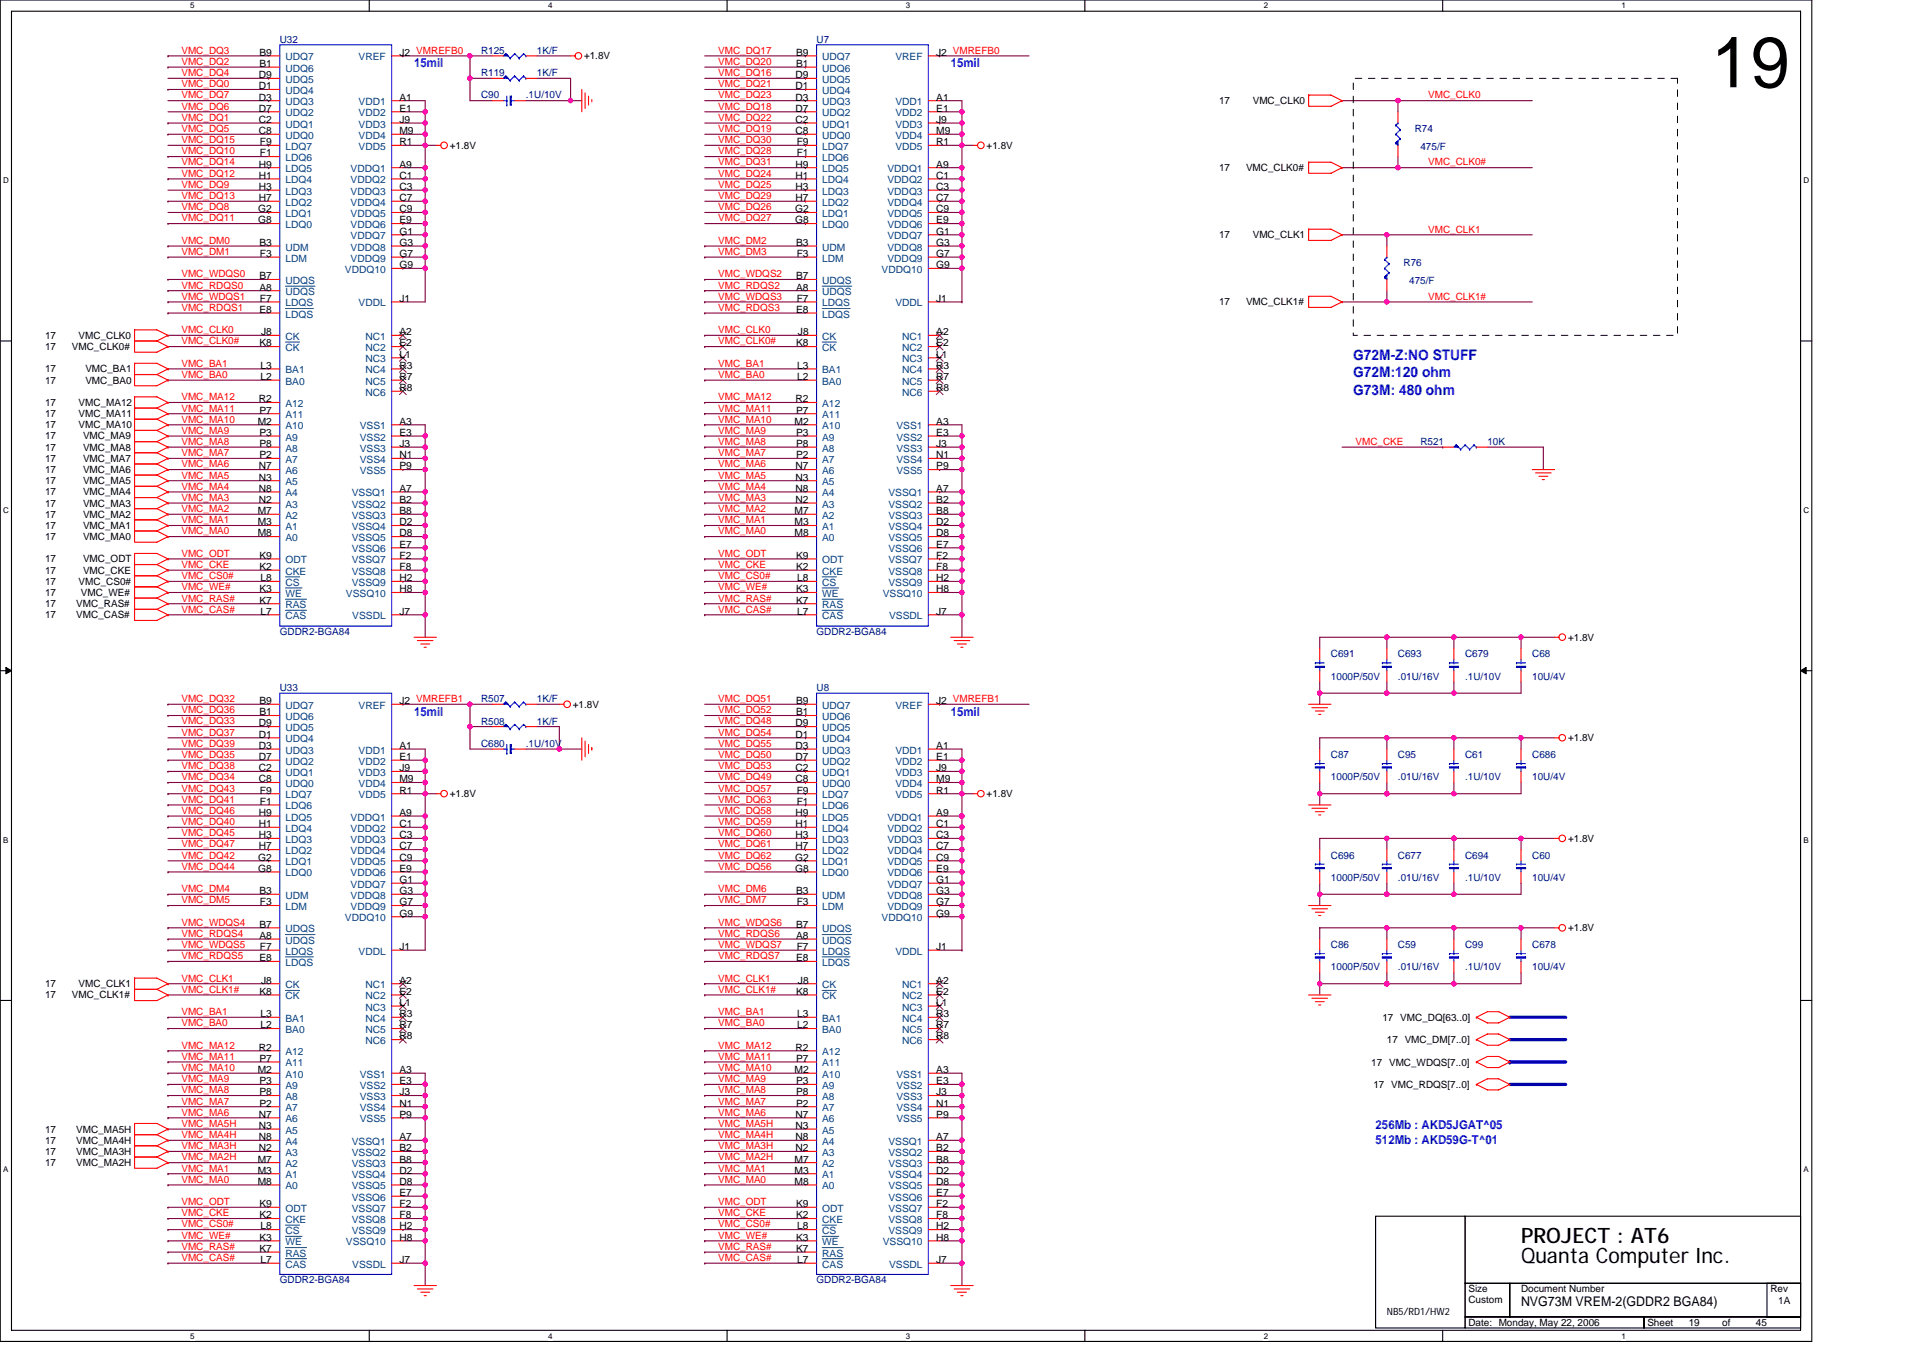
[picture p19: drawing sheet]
<svg xmlns="http://www.w3.org/2000/svg" width="297mm" height="210mm" viewBox="0 0 297 210" stroke-linecap="round" stroke-linejoin="round" font-family="sans-serif">
<defs><g id="words">
<text font-size="11" x="264.3" y="13.5">19</text>
<g font-size="3.3">
<text x="234.9" y="195.1">Quanta Computer Inc.</text>
<text x="234.9" y="192">PROJECT : AT6</text>
</g>
<g font-size="2.2" fill="#00f">
<text x="209" y="55.6">G72M-Z:NO STUFF</text>
<text x="209" y="58.3">G72M:120 ohm</text>
<text x="209" y="61">G73M: 480 ohm</text>
</g>
<text font-size="2.1" x="234.9" y="201.9">NVG73M VREM-2(GDDR2 BGA84)</text>
<g font-size="1.9" fill="#00f">
<text x="64" y="10.4">15mil</text>
<text x="146.9" y="10.4">15mil</text>
<text x="64" y="110.6">15mil</text>
<text x="146.9" y="110.6">15mil</text>
<text x="212.5" y="174.5">256Mb : AKD5JGAT^05</text>
<text x="212.5" y="176.7">512Mb : AKD59G-T^01</text>
</g>
<g font-size="1.5" fill="#f00">
<text x="28" y="10">VMC_DQ2</text>
<text x="28" y="8.3">VMC_DQ3</text>
<text x="28" y="11.8">VMC_DQ4</text>
<text x="110.9" y="10">VMC_DQ20</text>
<text x="110.9" y="8.3">VMC_DQ17</text>
<text x="110.9" y="11.8">VMC_DQ16</text>
<text x="28" y="16.9">VMC_DQ6</text>
<text x="28" y="15.2">VMC_DQ7</text>
<text x="28" y="13.5">VMC_DQ0</text>
<text x="110.9" y="13.5">VMC_DQ21</text>
<text x="110.9" y="16.9">VMC_DQ18</text>
<text x="110.9" y="15.2">VMC_DQ23</text>
<text x="220.6" y="15.2">VMC_CLK0</text>
<text x="28" y="18.7">VMC_DQ1</text>
<text x="28" y="20.4">VMC_DQ5</text>
<text x="28" y="23.9">VMC_DQ10</text>
<text x="28" y="22.1">VMC_DQ15</text>
<text x="110.9" y="23.9">VMC_DQ28</text>
<text x="110.9" y="22.1">VMC_DQ30</text>
<text x="110.9" y="18.7">VMC_DQ22</text>
<text x="110.9" y="20.4">VMC_DQ19</text>
<text x="28" y="25.6">VMC_DQ14</text>
<text x="28" y="29">VMC_DQ9</text>
<text x="28" y="27.3">VMC_DQ12</text>
<text x="110.9" y="29">VMC_DQ25</text>
<text x="110.9" y="25.6">VMC_DQ31</text>
<text x="110.9" y="27.3">VMC_DQ24</text>
<text x="220.6" y="25.6">VMC_CLK0#</text>
<text x="28" y="30.8">VMC_DQ13</text>
<text x="28" y="32.5">VMC_DQ8</text>
<text x="28" y="34.2">VMC_DQ11</text>
<text x="110.9" y="32.5">VMC_DQ26</text>
<text x="110.9" y="30.8">VMC_DQ29</text>
<text x="110.9" y="34.2">VMC_DQ27</text>
<text x="220.6" y="35.9">VMC_CLK1</text>
<text x="28" y="39.4">VMC_DM1</text>
<text x="28" y="37.7">VMC_DM0</text>
<text x="110.9" y="37.7">VMC_DM2</text>
<text x="110.9" y="39.4">VMC_DM3</text>
<text x="28" y="44.6">VMC_RDQS0</text>
<text x="28" y="46.3">VMC_WDQS1</text>
<text x="28" y="42.8">VMC_WDQS0</text>
<text x="110.9" y="44.6">VMC_RDQS2</text>
<text x="110.9" y="42.8">VMC_WDQS2</text>
<text x="110.9" y="46.3">VMC_WDQS3</text>
<text x="220.6" y="46.3">VMC_CLK1#</text>
<text x="28" y="53.2">VMC_CLK0#</text>
<text x="28" y="51.5">VMC_CLK0</text>
<text x="28" y="48">VMC_RDQS1</text>
<text x="110.9" y="48">VMC_RDQS3</text>
<text x="110.9" y="53.2">VMC_CLK0#</text>
<text x="110.9" y="51.5">VMC_CLK0</text>
<text x="28" y="58.4">VMC_BA0</text>
<text x="28" y="56.7">VMC_BA1</text>
<text x="110.9" y="58.4">VMC_BA0</text>
<text x="110.9" y="56.7">VMC_BA1</text>
<text x="28" y="61.8">VMC_MA12</text>
<text x="28" y="65.3">VMC_MA10</text>
<text x="28" y="63.6">VMC_MA11</text>
<text x="110.9" y="63.6">VMC_MA11</text>
<text x="110.9" y="61.8">VMC_MA12</text>
<text x="110.9" y="65.3">VMC_MA10</text>
<text x="28" y="68.7">VMC_MA8</text>
<text x="28" y="70.5">VMC_MA7</text>
<text x="28" y="67">VMC_MA9</text>
<text x="110.9" y="68.7">VMC_MA8</text>
<text x="110.9" y="67">VMC_MA9</text>
<text x="110.9" y="70.5">VMC_MA7</text>
<text x="209.4" y="68.7">VMC_CKE</text>
<text x="28" y="73.9">VMC_MA5</text>
<text x="28" y="77.4">VMC_MA3</text>
<text x="28" y="75.7">VMC_MA4</text>
<text x="28" y="72.2">VMC_MA6</text>
<text x="110.9" y="75.7">VMC_MA4</text>
<text x="110.9" y="73.9">VMC_MA5</text>
<text x="110.9" y="72.2">VMC_MA6</text>
<text x="110.9" y="77.4">VMC_MA3</text>
<text x="28" y="79.1">VMC_MA2</text>
<text x="28" y="82.6">VMC_MA0</text>
<text x="28" y="80.9">VMC_MA1</text>
<text x="110.9" y="79.1">VMC_MA2</text>
<text x="110.9" y="82.6">VMC_MA0</text>
<text x="110.9" y="80.9">VMC_MA1</text>
<text x="28" y="87.8">VMC_CKE</text>
<text x="28" y="89.5">VMC_CS0#</text>
<text x="28" y="86">VMC_ODT</text>
<text x="110.9" y="87.8">VMC_CKE</text>
<text x="110.9" y="89.5">VMC_CS0#</text>
<text x="110.9" y="86">VMC_ODT</text>
<text x="28" y="92.9">VMC_RAS#</text>
<text x="28" y="94.7">VMC_CAS#</text>
<text x="28" y="91.2">VMC_WE#</text>
<text x="110.9" y="94.7">VMC_CAS#</text>
<text x="110.9" y="91.2">VMC_WE#</text>
<text x="110.9" y="92.9">VMC_RAS#</text>
<text x="28" y="108.5">VMC_DQ32</text>
<text x="28" y="113.7">VMC_DQ37</text>
<text x="28" y="110.2">VMC_DQ36</text>
<text x="28" y="111.9">VMC_DQ33</text>
<text x="110.9" y="111.9">VMC_DQ48</text>
<text x="110.9" y="110.2">VMC_DQ52</text>
<text x="110.9" y="113.7">VMC_DQ54</text>
<text x="110.9" y="108.5">VMC_DQ51</text>
<text x="28" y="115.4">VMC_DQ39</text>
<text x="28" y="118.9">VMC_DQ38</text>
<text x="28" y="117.1">VMC_DQ35</text>
<text x="110.9" y="118.9">VMC_DQ53</text>
<text x="110.9" y="115.4">VMC_DQ55</text>
<text x="110.9" y="117.1">VMC_DQ50</text>
<text x="28" y="125.8">VMC_DQ46</text>
<text x="28" y="120.6">VMC_DQ34</text>
<text x="28" y="124">VMC_DQ41</text>
<text x="28" y="122.3">VMC_DQ43</text>
<text x="110.9" y="124">VMC_DQ63</text>
<text x="110.9" y="125.8">VMC_DQ58</text>
<text x="110.9" y="120.6">VMC_DQ49</text>
<text x="110.9" y="122.3">VMC_DQ57</text>
<text x="28" y="129.2">VMC_DQ45</text>
<text x="28" y="130.9">VMC_DQ47</text>
<text x="28" y="127.5">VMC_DQ40</text>
<text x="110.9" y="127.5">VMC_DQ59</text>
<text x="110.9" y="129.2">VMC_DQ60</text>
<text x="110.9" y="130.9">VMC_DQ61</text>
<text x="28" y="137.8">VMC_DM4</text>
<text x="28" y="132.7">VMC_DQ42</text>
<text x="28" y="134.4">VMC_DQ44</text>
<text x="110.9" y="137.8">VMC_DM6</text>
<text x="110.9" y="132.7">VMC_DQ62</text>
<text x="110.9" y="134.4">VMC_DQ56</text>
<text x="28" y="139.6">VMC_DM5</text>
<text x="28" y="143">VMC_WDQS4</text>
<text x="110.9" y="143">VMC_WDQS6</text>
<text x="110.9" y="139.6">VMC_DM7</text>
<text x="28" y="144.8">VMC_RDQS4</text>
<text x="28" y="148.2">VMC_RDQS5</text>
<text x="28" y="146.5">VMC_WDQS5</text>
<text x="110.9" y="148.2">VMC_RDQS7</text>
<text x="110.9" y="146.5">VMC_WDQS7</text>
<text x="110.9" y="144.8">VMC_RDQS6</text>
<text x="28" y="151.7">VMC_CLK1</text>
<text x="28" y="153.4">VMC_CLK1#</text>
<text x="110.9" y="153.4">VMC_CLK1#</text>
<text x="110.9" y="151.7">VMC_CLK1</text>
<text x="28" y="158.6">VMC_BA0</text>
<text x="28" y="156.8">VMC_BA1</text>
<text x="110.9" y="158.6">VMC_BA0</text>
<text x="110.9" y="156.8">VMC_BA1</text>
<text x="28" y="163.7">VMC_MA11</text>
<text x="28" y="167.2">VMC_MA9</text>
<text x="28" y="162">VMC_MA12</text>
<text x="28" y="165.5">VMC_MA10</text>
<text x="110.9" y="167.2">VMC_MA9</text>
<text x="110.9" y="162">VMC_MA12</text>
<text x="110.9" y="163.7">VMC_MA11</text>
<text x="110.9" y="165.5">VMC_MA10</text>
<text x="28" y="168.9">VMC_MA8</text>
<text x="28" y="170.7">VMC_MA7</text>
<text x="28" y="172.4">VMC_MA6</text>
<text x="110.9" y="168.9">VMC_MA8</text>
<text x="110.9" y="170.7">VMC_MA7</text>
<text x="110.9" y="172.4">VMC_MA6</text>
<text x="28" y="175.9">VMC_MA4H</text>
<text x="28" y="179.3">VMC_MA2H</text>
<text x="28" y="174.1">VMC_MA5H</text>
<text x="28" y="177.6">VMC_MA3H</text>
<text x="110.9" y="177.6">VMC_MA3H</text>
<text x="110.9" y="174.1">VMC_MA5H</text>
<text x="110.9" y="175.9">VMC_MA4H</text>
<text x="110.9" y="179.3">VMC_MA2H</text>
<text x="28" y="182.8">VMC_MA0</text>
<text x="28" y="181">VMC_MA1</text>
<text x="110.9" y="182.8">VMC_MA0</text>
<text x="110.9" y="181">VMC_MA1</text>
<text x="28" y="187.9">VMC_CKE</text>
<text x="28" y="191.4">VMC_WE#</text>
<text x="28" y="189.7">VMC_CS0#</text>
<text x="28" y="186.2">VMC_ODT</text>
<text x="110.9" y="187.9">VMC_CKE</text>
<text x="110.9" y="189.7">VMC_CS0#</text>
<text x="110.9" y="191.4">VMC_WE#</text>
<text x="110.9" y="186.2">VMC_ODT</text>
<text x="28" y="194.8">VMC_CAS#</text>
<text x="28" y="193.1">VMC_RAS#</text>
<text x="110.9" y="194.8">VMC_CAS#</text>
<text x="110.9" y="193.1">VMC_RAS#</text>
</g>
<g font-size="1.5">
<text x="40.1" y="10.4">B1</text>
<text x="40.1" y="8.6">B9</text>
<text x="61.7" y="8.6">J2 VMREFB0</text>
<text x="90.2" y="9.2">+1.8V</text>
<text x="123" y="10.4">B1</text>
<text x="123" y="8.6">B9</text>
<text x="144.6" y="8.6">J2 VMREFB0</text>
<text x="40" y="13.8">D1</text>
<text x="40" y="15.5">D3</text>
<text x="40" y="17.3">D7</text>
<text x="40" y="12.1">D9</text>
<text x="61.7" y="15.5">A1</text>
<text x="61.7" y="17.3">E1</text>
<text x="122.9" y="13.8">D1</text>
<text x="122.9" y="15.5">D3</text>
<text x="122.9" y="17.3">D7</text>
<text x="122.9" y="12.1">D9</text>
<text x="144.6" y="15.5">A1</text>
<text x="144.6" y="17.3">E1</text>
<text x="188.3" y="16.1">17</text>
<text x="193.5" y="16.1">VMC_CLK0</text>
<text x="40" y="19">C2</text>
<text x="40" y="20.7">C8</text>
<text x="40.1" y="22.4">F9</text>
<text x="61.7" y="19">J9</text>
<text x="61.7" y="20.7">M9</text>
<text x="61.7" y="22.4">R1</text>
<text x="69.5" y="23">+1.8V</text>
<text x="122.9" y="19">C2</text>
<text x="122.9" y="20.7">C8</text>
<text x="123.1" y="22.4">F9</text>
<text x="144.6" y="19">J9</text>
<text x="144.6" y="20.7">M9</text>
<text x="144.6" y="22.4">R1</text>
<text x="152.4" y="23">+1.8V</text>
<text x="40" y="27.6">H1</text>
<text x="40" y="29.4">H3</text>
<text x="40" y="25.9">H9</text>
<text x="40.1" y="24.2">F1</text>
<text x="61.7" y="25.9">A9</text>
<text x="61.7" y="27.6">C1</text>
<text x="61.7" y="29.4">C3</text>
<text x="122.9" y="27.6">H1</text>
<text x="122.9" y="29.4">H3</text>
<text x="122.9" y="25.9">H9</text>
<text x="123.1" y="24.2">F1</text>
<text x="144.6" y="25.9">A9</text>
<text x="144.6" y="27.6">C1</text>
<text x="144.6" y="29.4">C3</text>
<text x="188.3" y="26.5">17</text>
<text x="192.5" y="26.5">VMC_CLK0#</text>
<text x="39.9" y="32.8">G2</text>
<text x="39.9" y="34.5">G8</text>
<text x="40" y="31.1">H7</text>
<text x="61.7" y="31.1">C7</text>
<text x="61.7" y="32.8">C9</text>
<text x="61.7" y="34.5">E9</text>
<text x="122.8" y="32.8">G2</text>
<text x="122.8" y="34.5">G8</text>
<text x="122.9" y="31.1">H7</text>
<text x="144.6" y="31.1">C7</text>
<text x="144.6" y="32.8">C9</text>
<text x="144.6" y="34.5">E9</text>
<text x="40.1" y="38">B3</text>
<text x="40.1" y="39.7">F3</text>
<text x="61.7" y="41.4">G9</text>
<text x="61.7" y="36.3">G1</text>
<text x="61.7" y="38">G3</text>
<text x="61.7" y="39.7">G7</text>
<text x="123" y="38">B3</text>
<text x="123.1" y="39.7">F3</text>
<text x="144.6" y="41.4">G9</text>
<text x="144.6" y="36.3">G1</text>
<text x="144.6" y="38">G3</text>
<text x="144.6" y="39.7">G7</text>
<text x="188.3" y="36.8">17</text>
<text x="193.5" y="36.8">VMC_CLK1</text>
<text x="40.1" y="44.9">A8</text>
<text x="40.1" y="43.2">B7</text>
<text x="40.1" y="46.6">F7</text>
<text x="61.7" y="46.6">J1</text>
<text x="123" y="44.9">A8</text>
<text x="123" y="43.2">B7</text>
<text x="123.1" y="46.6">F7</text>
<text x="144.6" y="46.6">J1</text>
<text x="188.3" y="47.2">17</text>
<text x="192.5" y="47.2">VMC_CLK1#</text>
<text x="7" y="52.4">17</text>
<text x="12.1" y="52.4">VMC_CLK0</text>
<text x="40.1" y="48.3">E8</text>
<text x="40.1" y="53.5">K8</text>
<text x="40.3" y="51.8">J8</text>
<text x="61.7" y="51.8">A2</text>
<text x="61.7" y="53.5">E2</text>
<text x="123" y="48.3">E8</text>
<text x="123" y="53.5">K8</text>
<text x="123.3" y="51.8">J8</text>
<text x="144.6" y="51.8">A2</text>
<text x="144.6" y="53.5">E2</text>
<text x="7" y="57.5">17</text>
<text x="7" y="59.3">17</text>
<text x="7" y="54.1">17</text>
<text x="11.1" y="54.1">VMC_CLK0#</text>
<text x="13.2" y="57.5">VMC_BA1</text>
<text x="13.2" y="59.3">VMC_BA0</text>
<text x="40.2" y="58.7">L2</text>
<text x="40.2" y="57">L3</text>
<text x="61.7" y="55.3">L1</text>
<text x="61.7" y="57">R3</text>
<text x="61.7" y="58.7">R7</text>
<text x="123.1" y="58.7">L2</text>
<text x="123.1" y="57">L3</text>
<text x="144.6" y="55.3">L1</text>
<text x="144.6" y="57">R3</text>
<text x="144.6" y="58.7">R7</text>
<text x="7" y="62.7">17</text>
<text x="7" y="64.5">17</text>
<text x="12.1" y="62.7">VMC_MA12</text>
<text x="12.1" y="64.5">VMC_MA11</text>
<text x="39.8" y="65.6">M2</text>
<text x="40" y="62.2">R2</text>
<text x="40.1" y="63.9">P7</text>
<text x="61.7" y="65.6">A3</text>
<text x="61.7" y="60.4">R8</text>
<text x="122.7" y="65.6">M2</text>
<text x="122.9" y="62.2">R2</text>
<text x="123" y="63.9">P7</text>
<text x="144.6" y="65.6">A3</text>
<text x="144.6" y="60.4">R8</text>
<text x="7" y="66.2">17</text>
<text x="7" y="67.9">17</text>
<text x="7" y="69.6">17</text>
<text x="7" y="71.4">17</text>
<text x="12.1" y="66.2">VMC_MA10</text>
<text x="12.8" y="67.9">VMC_MA9</text>
<text x="12.8" y="69.6">VMC_MA8</text>
<text x="12.8" y="71.4">VMC_MA7</text>
<text x="40.1" y="70.8">P2</text>
<text x="40.1" y="67.4">P3</text>
<text x="40.1" y="69.1">P8</text>
<text x="61.7" y="67.4">E3</text>
<text x="61.7" y="69.1">J3</text>
<text x="61.7" y="70.8">N1</text>
<text x="123" y="70.8">P2</text>
<text x="123" y="67.4">P3</text>
<text x="123" y="69.1">P8</text>
<text x="144.6" y="67.4">E3</text>
<text x="144.6" y="69.1">J3</text>
<text x="144.6" y="70.8">N1</text>
<text x="7" y="73.1">17</text>
<text x="7" y="74.8">17</text>
<text x="7" y="76.5">17</text>
<text x="12.8" y="73.1">VMC_MA6</text>
<text x="12.8" y="74.8">VMC_MA5</text>
<text x="12.8" y="76.5">VMC_MA4</text>
<text x="40" y="77.7">N2</text>
<text x="40" y="74.3">N3</text>
<text x="40" y="72.5">N7</text>
<text x="40" y="76">N8</text>
<text x="61.7" y="76">A7</text>
<text x="61.7" y="77.7">B2</text>
<text x="61.7" y="72.5">P9</text>
<text x="122.9" y="77.7">N2</text>
<text x="122.9" y="74.3">N3</text>
<text x="122.9" y="72.5">N7</text>
<text x="122.9" y="76">N8</text>
<text x="144.6" y="76">A7</text>
<text x="144.6" y="77.7">B2</text>
<text x="144.6" y="72.5">P9</text>
<text x="7" y="78.3">17</text>
<text x="7" y="81.7">17</text>
<text x="7" y="80">17</text>
<text x="7" y="83.4">17</text>
<text x="12.8" y="78.3">VMC_MA3</text>
<text x="12.8" y="81.7">VMC_MA1</text>
<text x="12.8" y="80">VMC_MA2</text>
<text x="12.8" y="83.4">VMC_MA0</text>
<text x="39.8" y="81.2">M3</text>
<text x="39.8" y="79.4">M7</text>
<text x="39.8" y="82.9">M8</text>
<text x="61.7" y="79.4">B8</text>
<text x="61.7" y="81.2">D2</text>
<text x="61.7" y="82.9">D8</text>
<text x="122.7" y="81.2">M3</text>
<text x="122.7" y="79.4">M7</text>
<text x="122.7" y="82.9">M8</text>
<text x="144.6" y="79.4">B8</text>
<text x="144.6" y="81.2">D2</text>
<text x="144.6" y="82.9">D8</text>
<text x="7" y="86.9">17</text>
<text x="7" y="88.6">17</text>
<text x="12.8" y="86.9">VMC_ODT</text>
<text x="12.8" y="88.6">VMC_CKE</text>
<text x="40.1" y="88.1">K2</text>
<text x="40.1" y="86.3">K9</text>
<text x="40.2" y="89.8">L8</text>
<text x="61.7" y="84.6">E7</text>
<text x="61.7" y="86.3">F2</text>
<text x="61.7" y="88.1">F8</text>
<text x="61.7" y="89.8">H2</text>
<text x="123" y="88.1">K2</text>
<text x="123" y="86.3">K9</text>
<text x="123.1" y="89.8">L8</text>
<text x="144.6" y="84.6">E7</text>
<text x="144.6" y="86.3">F2</text>
<text x="144.6" y="88.1">F8</text>
<text x="144.6" y="89.8">H2</text>
<text x="7" y="90.4">17</text>
<text x="7" y="93.8">17</text>
<text x="7" y="95.5">17</text>
<text x="7" y="92.1">17</text>
<text x="11.8" y="93.8">VMC_RAS#</text>
<text x="11.8" y="95.5">VMC_CAS#</text>
<text x="12.1" y="90.4">VMC_CS0#</text>
<text x="12.5" y="92.1">VMC_WE#</text>
<text x="40.1" y="91.5">K3</text>
<text x="40.1" y="93.3">K7</text>
<text x="40.2" y="95">L7</text>
<text x="61.7" y="91.5">H8</text>
<text x="61.7" y="95">J7</text>
<text x="123" y="91.5">K3</text>
<text x="123" y="93.3">K7</text>
<text x="123.1" y="95">L7</text>
<text x="144.6" y="91.5">H8</text>
<text x="144.6" y="95">J7</text>
<text x="242.2" y="99">+1.8V</text>
<text x="40" y="114">D1</text>
<text x="40" y="112.2">D9</text>
<text x="40.1" y="110.5">B1</text>
<text x="40.1" y="108.8">B9</text>
<text x="61.7" y="108.8">J2 VMREFB1</text>
<text x="88.5" y="109.3">+1.8V</text>
<text x="122.9" y="114">D1</text>
<text x="122.9" y="112.2">D9</text>
<text x="123" y="110.5">B1</text>
<text x="123" y="108.8">B9</text>
<text x="144.6" y="108.8">J2 VMREFB1</text>
<text x="40" y="119.2">C2</text>
<text x="40" y="115.7">D3</text>
<text x="40" y="117.4">D7</text>
<text x="61.7" y="115.7">A1</text>
<text x="61.7" y="117.4">E1</text>
<text x="61.7" y="119.2">J9</text>
<text x="122.9" y="119.2">C2</text>
<text x="122.9" y="115.7">D3</text>
<text x="122.9" y="117.4">D7</text>
<text x="144.6" y="115.7">A1</text>
<text x="144.6" y="117.4">E1</text>
<text x="144.6" y="119.2">J9</text>
<text x="242.2" y="114.5">+1.8V</text>
<text x="40" y="120.9">C8</text>
<text x="40.1" y="124.4">F1</text>
<text x="40.1" y="122.6">F9</text>
<text x="61.7" y="120.9">M9</text>
<text x="61.7" y="122.6">R1</text>
<text x="69.5" y="123.2">+1.8V</text>
<text x="122.9" y="120.9">C8</text>
<text x="123.1" y="124.4">F1</text>
<text x="123.1" y="122.6">F9</text>
<text x="144.6" y="120.9">M9</text>
<text x="144.6" y="122.6">R1</text>
<text x="152.4" y="123.2">+1.8V</text>
<text x="40" y="127.8">H1</text>
<text x="40" y="129.5">H3</text>
<text x="40" y="131.3">H7</text>
<text x="40" y="126.1">H9</text>
<text x="61.7" y="126.1">A9</text>
<text x="61.7" y="127.8">C1</text>
<text x="61.7" y="129.5">C3</text>
<text x="61.7" y="131.3">C7</text>
<text x="122.9" y="127.8">H1</text>
<text x="122.9" y="129.5">H3</text>
<text x="122.9" y="131.3">H7</text>
<text x="122.9" y="126.1">H9</text>
<text x="144.6" y="126.1">A9</text>
<text x="144.6" y="127.8">C1</text>
<text x="144.6" y="129.5">C3</text>
<text x="144.6" y="131.3">C7</text>
<text x="242.2" y="130.1">+1.8V</text>
<text x="39.9" y="133">G2</text>
<text x="39.9" y="134.7">G8</text>
<text x="61.7" y="133">C9</text>
<text x="61.7" y="134.7">E9</text>
<text x="61.7" y="136.4">G1</text>
<text x="122.8" y="133">G2</text>
<text x="122.8" y="134.7">G8</text>
<text x="144.6" y="133">C9</text>
<text x="144.6" y="134.7">E9</text>
<text x="144.6" y="136.4">G1</text>
<text x="40.1" y="138.2">B3</text>
<text x="40.1" y="143.3">B7</text>
<text x="40.1" y="139.9">F3</text>
<text x="61.7" y="141.6">G9</text>
<text x="61.7" y="138.2">G3</text>
<text x="61.7" y="139.9">G7</text>
<text x="123" y="138.2">B3</text>
<text x="123" y="143.3">B7</text>
<text x="123.1" y="139.9">F3</text>
<text x="144.6" y="141.6">G9</text>
<text x="144.6" y="138.2">G3</text>
<text x="144.6" y="139.9">G7</text>
<text x="242.2" y="143.9">+1.8V</text>
<text x="40.1" y="145.1">A8</text>
<text x="40.1" y="148.5">E8</text>
<text x="40.1" y="146.8">F7</text>
<text x="61.7" y="146.8">J1</text>
<text x="123" y="145.1">A8</text>
<text x="123" y="148.5">E8</text>
<text x="123.1" y="146.8">F7</text>
<text x="144.6" y="146.8">J1</text>
<text x="7" y="152.5">17</text>
<text x="7" y="154.3">17</text>
<text x="11.1" y="154.3">VMC_CLK1#</text>
<text x="12.1" y="152.5">VMC_CLK1</text>
<text x="40.1" y="153.7">K8</text>
<text x="40.3" y="152">J8</text>
<text x="61.7" y="152">A2</text>
<text x="61.7" y="153.7">E2</text>
<text x="61.7" y="155.4">L1</text>
<text x="123" y="153.7">K8</text>
<text x="123.3" y="152">J8</text>
<text x="144.6" y="152">A2</text>
<text x="144.6" y="153.7">E2</text>
<text x="144.6" y="155.4">L1</text>
<text x="40.2" y="158.9">L2</text>
<text x="40.2" y="157.2">L3</text>
<text x="61.7" y="157.2">R3</text>
<text x="61.7" y="158.9">R7</text>
<text x="61.7" y="160.6">R8</text>
<text x="123.1" y="158.9">L2</text>
<text x="123.1" y="157.2">L3</text>
<text x="144.6" y="157.2">R3</text>
<text x="144.6" y="158.9">R7</text>
<text x="144.6" y="160.6">R8</text>
<text x="213.5" y="157.7">17 VMC_DQ[63..0]</text>
<text x="214.2" y="161.2">17 VMC_DM[7..0]</text>
<text x="39.8" y="165.8">M2</text>
<text x="40" y="162.3">R2</text>
<text x="40.1" y="167.5">P3</text>
<text x="40.1" y="164.1">P7</text>
<text x="61.7" y="165.8">A3</text>
<text x="61.7" y="167.5">E3</text>
<text x="122.7" y="165.8">M2</text>
<text x="122.9" y="162.3">R2</text>
<text x="123" y="167.5">P3</text>
<text x="123" y="164.1">P7</text>
<text x="144.6" y="165.8">A3</text>
<text x="144.6" y="167.5">E3</text>
<text x="211.8" y="164.6">17 VMC_WDQS[7..0]</text>
<text x="40" y="172.7">N7</text>
<text x="40.1" y="171">P2</text>
<text x="40.1" y="169.2">P8</text>
<text x="61.7" y="169.2">J3</text>
<text x="61.7" y="171">N1</text>
<text x="61.7" y="172.7">P9</text>
<text x="122.9" y="172.7">N7</text>
<text x="123" y="171">P2</text>
<text x="123" y="169.2">P8</text>
<text x="144.6" y="169.2">J3</text>
<text x="144.6" y="171">N1</text>
<text x="144.6" y="172.7">P9</text>
<text x="212.2" y="168.1">17 VMC_RDQS[7..0]</text>
<text x="7" y="178.4">17</text>
<text x="7" y="176.7">17</text>
<text x="7" y="175">17</text>
<text x="11.8" y="178.4">VMC_MA3H</text>
<text x="11.8" y="176.7">VMC_MA4H</text>
<text x="11.8" y="175">VMC_MA5H</text>
<text x="39.8" y="179.6">M7</text>
<text x="40" y="177.9">N2</text>
<text x="40" y="174.4">N3</text>
<text x="40" y="176.2">N8</text>
<text x="61.7" y="176.2">A7</text>
<text x="61.7" y="177.9">B2</text>
<text x="61.7" y="179.6">B8</text>
<text x="122.7" y="179.6">M7</text>
<text x="122.9" y="177.9">N2</text>
<text x="122.9" y="174.4">N3</text>
<text x="122.9" y="176.2">N8</text>
<text x="144.6" y="176.2">A7</text>
<text x="144.6" y="177.9">B2</text>
<text x="144.6" y="179.6">B8</text>
<text x="7" y="180.2">17</text>
<text x="11.8" y="180.2">VMC_MA2H</text>
<text x="39.8" y="181.3">M3</text>
<text x="39.8" y="183.1">M8</text>
<text x="61.7" y="181.3">D2</text>
<text x="61.7" y="183.1">D8</text>
<text x="61.7" y="184.8">E7</text>
<text x="122.7" y="181.3">M3</text>
<text x="122.7" y="183.1">M8</text>
<text x="144.6" y="181.3">D2</text>
<text x="144.6" y="183.1">D8</text>
<text x="144.6" y="184.8">E7</text>
<text x="40.1" y="188.3">K2</text>
<text x="40.1" y="191.7">K3</text>
<text x="40.1" y="186.5">K9</text>
<text x="40.2" y="190">L8</text>
<text x="61.7" y="191.7">H8</text>
<text x="61.7" y="186.5">F2</text>
<text x="61.7" y="188.3">F8</text>
<text x="61.7" y="190">H2</text>
<text x="123" y="191.7">K3</text>
<text x="123" y="188.3">K2</text>
<text x="123" y="186.5">K9</text>
<text x="123.1" y="190">L8</text>
<text x="144.6" y="191.7">H8</text>
<text x="144.6" y="186.5">F2</text>
<text x="144.6" y="188.3">F8</text>
<text x="144.6" y="190">H2</text>
<text x="40.1" y="193.4">K7</text>
<text x="40.2" y="195.2">L7</text>
<text x="61.7" y="195.2">J7</text>
<text x="123" y="193.4">K7</text>
<text x="123.1" y="195.2">L7</text>
<text x="144.6" y="195.2">J7</text>
<text x="214.2" y="203.2">NB5/RD1/HW2</text>
<text x="226.8" y="199.7">Size</text>
<text x="226.8" y="201.3">Custom</text>
<text x="234.9" y="199.7">Document Number</text>
<text x="273.5" y="199.7">Rev</text>
<text x="274.7" y="201.4">1A</text>
<text x="226.8" y="204.9">Date: Monday, May 22, 2006</text>
<text x="254.5" y="204.9">Sheet</text>
<text x="260.9" y="204.9">19</text>
<text x="266" y="204.9">of</text>
<text x="271.2" y="204.9">45</text>
</g>
<g font-size="1.5" fill="#000080">
<text x="43.2" y="6.6">U32</text>
<text x="74.3" y="11.8">R119</text>
<text x="74.3" y="8.3">R125</text>
<text x="82.9" y="11.8">1K/F</text>
<text x="82.9" y="8.3">1K/F</text>
<text x="126.1" y="6.6">U7</text>
<text x="74.3" y="15.2">C90</text>
<text x="81.2" y="15.2">.1U/10V</text>
<text x="218.5" y="20.4">R74</text>
<text x="219.4" y="23.2">475/F</text>
<text x="216.8" y="41.1">R76</text>
<text x="217.7" y="43.9">475/F</text>
<text x="219.4" y="68.8">R521</text>
<text x="229.8" y="68.8">10K</text>
<text x="43.2" y="98.1">GDDR2-BGA84</text>
<text x="126.1" y="98.1">GDDR2-BGA84</text>
<text x="205.6" y="101.6">C691</text>
<text x="215.9" y="101.6">C693</text>
<text x="226.3" y="101.6">C679</text>
<text x="236.7" y="101.6">C68</text>
<text x="43.2" y="106.8">U33</text>
<text x="126.1" y="106.8">U8</text>
<text x="205.6" y="105">1000P/50V</text>
<text x="215.9" y="105">.01U/16V</text>
<text x="226.3" y="105">.1U/10V</text>
<text x="236.7" y="105">10U/4V</text>
<text x="74.3" y="112">R508</text>
<text x="74.3" y="108.5">R507</text>
<text x="82.9" y="112">1K/F</text>
<text x="82.9" y="108.5">1K/F</text>
<text x="74.3" y="115.4">C680</text>
<text x="81.2" y="115.4">.1U/10V</text>
<text x="205.6" y="117.1">C87</text>
<text x="215.9" y="117.1">C95</text>
<text x="226.3" y="117.1">C61</text>
<text x="236.7" y="117.1">C686</text>
<text x="205.6" y="120.6">1000P/50V</text>
<text x="215.9" y="120.6">.01U/16V</text>
<text x="226.3" y="120.6">.1U/10V</text>
<text x="236.7" y="120.6">10U/4V</text>
<text x="205.6" y="132.7">C696</text>
<text x="205.6" y="136.1">1000P/50V</text>
<text x="215.9" y="132.7">C677</text>
<text x="215.9" y="136.1">.01U/16V</text>
<text x="226.3" y="132.7">C694</text>
<text x="226.3" y="136.1">.1U/10V</text>
<text x="236.7" y="132.7">C60</text>
<text x="236.7" y="136.1">10U/4V</text>
<text x="205.6" y="146.5">C86</text>
<text x="205.6" y="149.9">1000P/50V</text>
<text x="215.9" y="146.5">C59</text>
<text x="215.9" y="149.9">.01U/16V</text>
<text x="226.3" y="146.5">C99</text>
<text x="226.3" y="149.9">.1U/10V</text>
<text x="236.7" y="146.5">C678</text>
<text x="236.7" y="149.9">10U/4V</text>
<text x="43.2" y="198.3">GDDR2-BGA84</text>
<text x="126.1" y="198.3">GDDR2-BGA84</text>
</g>
<g font-size="1.5" fill="#004080">
<text x="44.1" y="11.1">UDQ6</text>
<text x="44.1" y="9.3">UDQ7</text>
<text x="55.4" y="9.3">VREF</text>
<text x="127" y="11.1">UDQ6</text>
<text x="127" y="9.3">UDQ7</text>
<text x="138.3" y="9.3">VREF</text>
<text x="44.1" y="14.5">UDQ4</text>
<text x="44.1" y="16.3">UDQ3</text>
<text x="44.1" y="18">UDQ2</text>
<text x="44.1" y="12.8">UDQ5</text>
<text x="55.4" y="16.3">VDD1</text>
<text x="55.4" y="18">VDD2</text>
<text x="127" y="14.5">UDQ4</text>
<text x="127" y="16.3">UDQ3</text>
<text x="127" y="18">UDQ2</text>
<text x="127" y="12.8">UDQ5</text>
<text x="138.3" y="16.3">VDD1</text>
<text x="138.3" y="18">VDD2</text>
<text x="44.1" y="19.7">UDQ1</text>
<text x="44.1" y="21.4">UDQ0</text>
<text x="44.1" y="23.2">LDQ7</text>
<text x="55.4" y="19.7">VDD3</text>
<text x="55.4" y="21.4">VDD4</text>
<text x="55.4" y="23.2">VDD5</text>
<text x="127" y="19.7">UDQ1</text>
<text x="127" y="21.4">UDQ0</text>
<text x="127" y="23.2">LDQ7</text>
<text x="138.3" y="19.7">VDD3</text>
<text x="138.3" y="21.4">VDD4</text>
<text x="138.3" y="23.2">VDD5</text>
<text x="44.1" y="24.9">LDQ6</text>
<text x="44.1" y="28.3">LDQ4</text>
<text x="44.1" y="26.6">LDQ5</text>
<text x="54.2" y="26.6">VDDQ1</text>
<text x="54.2" y="28.3">VDDQ2</text>
<text x="127" y="24.9">LDQ6</text>
<text x="127" y="28.3">LDQ4</text>
<text x="127" y="26.6">LDQ5</text>
<text x="137.1" y="26.6">VDDQ1</text>
<text x="137.1" y="28.3">VDDQ2</text>
<text x="44.1" y="33.5">LDQ1</text>
<text x="44.1" y="35.2">LDQ0</text>
<text x="44.1" y="30.1">LDQ3</text>
<text x="44.1" y="31.8">LDQ2</text>
<text x="54.2" y="30.1">VDDQ3</text>
<text x="54.2" y="31.8">VDDQ4</text>
<text x="54.2" y="33.5">VDDQ5</text>
<text x="54.2" y="35.2">VDDQ6</text>
<text x="127" y="33.5">LDQ1</text>
<text x="127" y="35.2">LDQ0</text>
<text x="127" y="30.1">LDQ3</text>
<text x="127" y="31.8">LDQ2</text>
<text x="137.1" y="30.1">VDDQ3</text>
<text x="137.1" y="31.8">VDDQ4</text>
<text x="137.1" y="33.5">VDDQ5</text>
<text x="137.1" y="35.2">VDDQ6</text>
<text x="44.1" y="38.7">UDM</text>
<text x="44.1" y="40.4">LDM</text>
<text x="54.2" y="37">VDDQ7</text>
<text x="54.2" y="38.7">VDDQ8</text>
<text x="54.2" y="40.4">VDDQ9</text>
<text x="127" y="38.7">UDM</text>
<text x="127" y="40.4">LDM</text>
<text x="137.1" y="37">VDDQ7</text>
<text x="137.1" y="38.7">VDDQ8</text>
<text x="137.1" y="40.4">VDDQ9</text>
<text x="44.1" y="45.6">UDQS</text>
<text x="44.1" y="43.9">UDQS</text>
<text x="44.1" y="47.3">LDQS</text>
<text x="53.3" y="42.2">VDDQ10</text>
<text x="55.4" y="47.3">VDDL</text>
<text x="127" y="45.6">UDQS</text>
<text x="127" y="43.9">UDQS</text>
<text x="127" y="47.3">LDQS</text>
<text x="136.2" y="42.2">VDDQ10</text>
<text x="138.3" y="47.3">VDDL</text>
<text x="44.1" y="49.1">LDQS</text>
<text x="44.1" y="52.5">CK</text>
<text x="56.4" y="52.5">NC1</text>
<text x="127" y="49.1">LDQS</text>
<text x="127" y="52.5">CK</text>
<text x="139.4" y="52.5">NC1</text>
<text x="44.1" y="54.3">CK</text>
<text x="44.1" y="59.4">BA0</text>
<text x="44.1" y="57.7">BA1</text>
<text x="56.4" y="54.3">NC2</text>
<text x="56.4" y="56">NC3</text>
<text x="56.4" y="57.7">NC4</text>
<text x="56.4" y="59.4">NC5</text>
<text x="127" y="54.3">CK</text>
<text x="127" y="59.4">BA0</text>
<text x="127" y="57.7">BA1</text>
<text x="139.4" y="54.3">NC2</text>
<text x="139.4" y="56">NC3</text>
<text x="139.4" y="57.7">NC4</text>
<text x="139.4" y="59.4">NC5</text>
<text x="44.1" y="64.6">A11</text>
<text x="44.1" y="62.9">A12</text>
<text x="56.4" y="61.2">NC6</text>
<text x="127" y="64.6">A11</text>
<text x="127" y="62.9">A12</text>
<text x="139.4" y="61.2">NC6</text>
<text x="44.1" y="66.3">A10</text>
<text x="44.1" y="71.5">A7</text>
<text x="44.1" y="68.1">A9</text>
<text x="44.1" y="69.8">A8</text>
<text x="55.6" y="66.3">VSS1</text>
<text x="55.6" y="68.1">VSS2</text>
<text x="55.6" y="69.8">VSS3</text>
<text x="55.6" y="71.5">VSS4</text>
<text x="127" y="66.3">A10</text>
<text x="127" y="71.5">A7</text>
<text x="127" y="68.1">A9</text>
<text x="127" y="69.8">A8</text>
<text x="138.5" y="66.3">VSS1</text>
<text x="138.5" y="68.1">VSS2</text>
<text x="138.5" y="69.8">VSS3</text>
<text x="138.5" y="71.5">VSS4</text>
<text x="44.1" y="75">A5</text>
<text x="44.1" y="73.3">A6</text>
<text x="44.1" y="76.7">A4</text>
<text x="54.3" y="76.7">VSSQ1</text>
<text x="55.6" y="73.3">VSS5</text>
<text x="127" y="75">A5</text>
<text x="127" y="73.3">A6</text>
<text x="127" y="76.7">A4</text>
<text x="137.2" y="76.7">VSSQ1</text>
<text x="138.5" y="73.3">VSS5</text>
<text x="44.1" y="81.9">A1</text>
<text x="44.1" y="80.2">A2</text>
<text x="44.1" y="83.6">A0</text>
<text x="44.1" y="78.4">A3</text>
<text x="54.3" y="78.4">VSSQ2</text>
<text x="54.3" y="80.2">VSSQ3</text>
<text x="54.3" y="81.9">VSSQ4</text>
<text x="54.3" y="83.6">VSSQ5</text>
<text x="127" y="81.9">A1</text>
<text x="127" y="80.2">A2</text>
<text x="127" y="83.6">A0</text>
<text x="127" y="78.4">A3</text>
<text x="137.2" y="78.4">VSSQ2</text>
<text x="137.2" y="80.2">VSSQ3</text>
<text x="137.2" y="81.9">VSSQ4</text>
<text x="137.2" y="83.6">VSSQ5</text>
<text x="44.1" y="88.8">CKE</text>
<text x="44.1" y="87.1">ODT</text>
<text x="54.3" y="85.3">VSSQ6</text>
<text x="54.3" y="87.1">VSSQ7</text>
<text x="54.3" y="88.8">VSSQ8</text>
<text x="127" y="88.8">CKE</text>
<text x="127" y="87.1">ODT</text>
<text x="137.2" y="85.3">VSSQ6</text>
<text x="137.2" y="87.1">VSSQ7</text>
<text x="137.2" y="88.8">VSSQ8</text>
<text x="44.1" y="92.2">WE</text>
<text x="44.1" y="94">RAS</text>
<text x="44.1" y="95.7">CAS</text>
<text x="44.1" y="90.5">CS</text>
<text x="53.4" y="92.2">VSSQ10</text>
<text x="54.3" y="90.5">VSSQ9</text>
<text x="54.4" y="95.7">VSSDL</text>
<text x="127" y="92.2">WE</text>
<text x="127" y="94">RAS</text>
<text x="127" y="95.7">CAS</text>
<text x="127" y="90.5">CS</text>
<text x="136.4" y="92.2">VSSQ10</text>
<text x="137.2" y="90.5">VSSQ9</text>
<text x="137.3" y="95.7">VSSDL</text>
<text x="44.1" y="111.3">UDQ6</text>
<text x="44.1" y="109.5">UDQ7</text>
<text x="44.1" y="113">UDQ5</text>
<text x="55.4" y="109.5">VREF</text>
<text x="127" y="111.3">UDQ6</text>
<text x="127" y="109.5">UDQ7</text>
<text x="127" y="113">UDQ5</text>
<text x="138.3" y="109.5">VREF</text>
<text x="44.1" y="119.9">UDQ1</text>
<text x="44.1" y="114.7">UDQ4</text>
<text x="44.1" y="116.4">UDQ3</text>
<text x="44.1" y="118.2">UDQ2</text>
<text x="55.4" y="116.4">VDD1</text>
<text x="55.4" y="118.2">VDD2</text>
<text x="55.4" y="119.9">VDD3</text>
<text x="127" y="119.9">UDQ1</text>
<text x="127" y="114.7">UDQ4</text>
<text x="127" y="116.4">UDQ3</text>
<text x="127" y="118.2">UDQ2</text>
<text x="138.3" y="116.4">VDD1</text>
<text x="138.3" y="118.2">VDD2</text>
<text x="138.3" y="119.9">VDD3</text>
<text x="44.1" y="121.6">UDQ0</text>
<text x="44.1" y="125.1">LDQ6</text>
<text x="44.1" y="123.3">LDQ7</text>
<text x="55.4" y="121.6">VDD4</text>
<text x="55.4" y="123.3">VDD5</text>
<text x="127" y="121.6">UDQ0</text>
<text x="127" y="125.1">LDQ6</text>
<text x="127" y="123.3">LDQ7</text>
<text x="138.3" y="121.6">VDD4</text>
<text x="138.3" y="123.3">VDD5</text>
<text x="44.1" y="128.5">LDQ4</text>
<text x="44.1" y="130.2">LDQ3</text>
<text x="44.1" y="132">LDQ2</text>
<text x="44.1" y="126.8">LDQ5</text>
<text x="54.2" y="126.8">VDDQ1</text>
<text x="54.2" y="128.5">VDDQ2</text>
<text x="54.2" y="130.2">VDDQ3</text>
<text x="54.2" y="132">VDDQ4</text>
<text x="127" y="128.5">LDQ4</text>
<text x="127" y="130.2">LDQ3</text>
<text x="127" y="132">LDQ2</text>
<text x="127" y="126.8">LDQ5</text>
<text x="137.1" y="126.8">VDDQ1</text>
<text x="137.1" y="128.5">VDDQ2</text>
<text x="137.1" y="130.2">VDDQ3</text>
<text x="137.1" y="132">VDDQ4</text>
<text x="44.1" y="133.7">LDQ1</text>
<text x="44.1" y="135.4">LDQ0</text>
<text x="54.2" y="133.7">VDDQ5</text>
<text x="54.2" y="135.4">VDDQ6</text>
<text x="54.2" y="137.2">VDDQ7</text>
<text x="127" y="133.7">LDQ1</text>
<text x="127" y="135.4">LDQ0</text>
<text x="137.1" y="133.7">VDDQ5</text>
<text x="137.1" y="135.4">VDDQ6</text>
<text x="137.1" y="137.2">VDDQ7</text>
<text x="44.1" y="138.9">UDM</text>
<text x="44.1" y="140.6">LDM</text>
<text x="53.3" y="142.3">VDDQ10</text>
<text x="54.2" y="138.9">VDDQ8</text>
<text x="54.2" y="140.6">VDDQ9</text>
<text x="127" y="138.9">UDM</text>
<text x="127" y="140.6">LDM</text>
<text x="136.2" y="142.3">VDDQ10</text>
<text x="137.1" y="138.9">VDDQ8</text>
<text x="137.1" y="140.6">VDDQ9</text>
<text x="44.1" y="145.8">UDQS</text>
<text x="44.1" y="144.1">UDQS</text>
<text x="44.1" y="149.2">LDQS</text>
<text x="44.1" y="147.5">LDQS</text>
<text x="55.4" y="147.5">VDDL</text>
<text x="127" y="145.8">UDQS</text>
<text x="127" y="144.1">UDQS</text>
<text x="127" y="149.2">LDQS</text>
<text x="127" y="147.5">LDQS</text>
<text x="138.3" y="147.5">VDDL</text>
<text x="44.1" y="152.7">CK</text>
<text x="44.1" y="154.4">CK</text>
<text x="56.4" y="152.7">NC1</text>
<text x="56.4" y="154.4">NC2</text>
<text x="127" y="152.7">CK</text>
<text x="127" y="154.4">CK</text>
<text x="139.4" y="152.7">NC1</text>
<text x="139.4" y="154.4">NC2</text>
<text x="44.1" y="159.6">BA0</text>
<text x="44.1" y="157.9">BA1</text>
<text x="56.4" y="156.1">NC3</text>
<text x="56.4" y="157.9">NC4</text>
<text x="56.4" y="159.6">NC5</text>
<text x="56.4" y="161.3">NC6</text>
<text x="127" y="159.6">BA0</text>
<text x="127" y="157.9">BA1</text>
<text x="139.4" y="156.1">NC3</text>
<text x="139.4" y="157.9">NC4</text>
<text x="139.4" y="159.6">NC5</text>
<text x="139.4" y="161.3">NC6</text>
<text x="44.1" y="166.5">A10</text>
<text x="44.1" y="164.8">A11</text>
<text x="44.1" y="163.1">A12</text>
<text x="55.6" y="166.5">VSS1</text>
<text x="127" y="166.5">A10</text>
<text x="127" y="164.8">A11</text>
<text x="127" y="163.1">A12</text>
<text x="138.5" y="166.5">VSS1</text>
<text x="44.1" y="173.4">A6</text>
<text x="44.1" y="171.7">A7</text>
<text x="44.1" y="168.3">A9</text>
<text x="44.1" y="170">A8</text>
<text x="55.6" y="168.3">VSS2</text>
<text x="55.6" y="170">VSS3</text>
<text x="55.6" y="171.7">VSS4</text>
<text x="55.6" y="173.4">VSS5</text>
<text x="127" y="173.4">A6</text>
<text x="127" y="171.7">A7</text>
<text x="127" y="168.3">A9</text>
<text x="127" y="170">A8</text>
<text x="138.5" y="168.3">VSS2</text>
<text x="138.5" y="170">VSS3</text>
<text x="138.5" y="171.7">VSS4</text>
<text x="138.5" y="173.4">VSS5</text>
<text x="44.1" y="178.6">A3</text>
<text x="44.1" y="175.2">A5</text>
<text x="44.1" y="176.9">A4</text>
<text x="54.3" y="176.9">VSSQ1</text>
<text x="54.3" y="178.6">VSSQ2</text>
<text x="127" y="178.6">A3</text>
<text x="127" y="175.2">A5</text>
<text x="127" y="176.9">A4</text>
<text x="137.2" y="176.9">VSSQ1</text>
<text x="137.2" y="178.6">VSSQ2</text>
<text x="44.1" y="182.1">A1</text>
<text x="44.1" y="180.3">A2</text>
<text x="44.1" y="183.8">A0</text>
<text x="54.3" y="180.3">VSSQ3</text>
<text x="54.3" y="182.1">VSSQ4</text>
<text x="54.3" y="183.8">VSSQ5</text>
<text x="54.3" y="185.5">VSSQ6</text>
<text x="127" y="182.1">A1</text>
<text x="127" y="180.3">A2</text>
<text x="127" y="183.8">A0</text>
<text x="137.2" y="180.3">VSSQ3</text>
<text x="137.2" y="182.1">VSSQ4</text>
<text x="137.2" y="183.8">VSSQ5</text>
<text x="137.2" y="185.5">VSSQ6</text>
<text x="44.1" y="189">CKE</text>
<text x="44.1" y="187.2">ODT</text>
<text x="44.1" y="190.7">CS</text>
<text x="54.3" y="187.2">VSSQ7</text>
<text x="54.3" y="189">VSSQ8</text>
<text x="54.3" y="190.7">VSSQ9</text>
<text x="127" y="189">CKE</text>
<text x="127" y="187.2">ODT</text>
<text x="127" y="190.7">CS</text>
<text x="137.2" y="187.2">VSSQ7</text>
<text x="137.2" y="189">VSSQ8</text>
<text x="137.2" y="190.7">VSSQ9</text>
<text x="44.1" y="192.4">WE</text>
<text x="44.1" y="194.2">RAS</text>
<text x="44.1" y="195.9">CAS</text>
<text x="53.4" y="192.4">VSSQ10</text>
<text x="54.4" y="195.9">VSSDL</text>
<text x="127" y="192.4">WE</text>
<text x="127" y="194.2">RAS</text>
<text x="127" y="195.9">CAS</text>
<text x="136.4" y="192.4">VSSQ10</text>
<text x="137.3" y="195.9">VSSDL</text>
</g>
<g font-size="1.2">
<text x="29.4" y="1.3">5</text>
<text x="84.7" y="1.3">4</text>
<text x="139.9" y="1.3">3</text>
<text x="195.2" y="1.3">2</text>
<text x="250.5" y="1.3">1</text>
<text x=".5" y="28.3">D</text>
<text x="278.6" y="28.3">D</text>
<text x=".5" y="79.2">C</text>
<text x="278.6" y="79.2">C</text>
<text x=".5" y="130.2">B</text>
<text x="278.6" y="130.2">B</text>
<text x=".5" y="181.1">A</text>
<text x="278.6" y="181.1">A</text>
<text x="29.4" y="206.8">5</text>
<text x="84.7" y="206.8">4</text>
<text x="139.9" y="206.8">3</text>
<text x="195.2" y="206.8">2</text>
<text x="250.5" y="206.8">1</text>
</g>
</g></defs>
<path d="M0 0h279.9v207.3h-279.9zM1.8 1.7h276.3v203.8h-276.3z" fill="none" stroke="#000" stroke-width=".17"/>
<g fill="#fff">
<path d="M29.4 .2h.7v1.4h-.7z"/>
<path d="M29.4 205.7h.7v1.4h-.7z"/>
</g>
<path d="M57 0v1.7M57 205.5v1.8" fill="none" stroke="#000" stroke-width=".17"/>
<g fill="#fff">
<path d="M84.7 .2h.6v1.4h-.6z"/>
<path d="M84.7 205.7h.6v1.4h-.6z"/>
</g>
<path d="M112.3 0v1.7M112.3 205.5v1.8" fill="none" stroke="#000" stroke-width=".17"/>
<g fill="#fff">
<path d="M139.9 .2h.7v1.4h-.7z"/>
<path d="M139.9 205.7h.7v1.4h-.7z"/>
</g>
<path d="M167.6 0v1.7M167.6 205.5v1.8" fill="none" stroke="#000" stroke-width=".17"/>
<g fill="#fff">
<path d="M195.2 .2h.7v1.4h-.7z"/>
<path d="M195.2 205.7h.7v1.4h-.7z"/>
</g>
<path d="M222.8 0v1.7M222.8 205.5v1.8" fill="none" stroke="#000" stroke-width=".17"/>
<g fill="#fff">
<path d="M250.5 .2h.6v1.4h-.6z"/>
<path d="M250.5 205.7h.6v1.4h-.6z"/>
<path d="M.5 27.2h.8v1.4h-.8z"/>
<path d="M278.6 27.2h.8v1.4h-.8z"/>
<path d="M.5 78.1h.8v1.4h-.8z"/>
<path d="M278.6 78.1h.8v1.4h-.8z"/>
</g>
<path d="M0 52.7h1.8M278.1 52.7h1.8" fill="none" stroke="#000" stroke-width=".17"/>
<g fill="#fff">
<path d="M.5 129.1h.8v1.4h-.8z"/>
<path d="M278.6 129.1h.8v1.4h-.8z"/>
</g>
<path d="M0 103.6h1.8M278.1 103.6h1.8" fill="none" stroke="#000" stroke-width=".17"/>
<path d="M.9 103.1l.9 .5-.9 .5zM278.1 103.6l.9-.5v1z" fill="#000" stroke="#000" stroke-width=".15"/>
<g fill="#fff">
<path d="M.5 180h.8v1.4h-.8z"/>
<path d="M278.6 180h.8v1.4h-.8z"/>
</g>
<path d="M0 154.6h1.8M278.1 154.6h1.8M212.5 187.9h13.8v17.3h-13.8zM226.3 198.3h6.9v5.2h-6.9zM226.3 187.9h51.8v10.4h-51.8zM233.2 198.3h44.9v5.2h-44.9zM272.9 198.3h5.2v5.2h-5.2zM226.3 203.5h27.7v1.7h-27.7zM254 203.5h24.1v1.7h-24.1z" fill="none" stroke="#000" stroke-width=".17"/>
<g fill="none" stroke="#800040" stroke-width=".17">
<path d="M25.9 10.4h.1M25.9 8.6h.1M25.9 19h.1M25.9 13.8h.1M25.9 8.6h15.6M25.9 19h15.6M25.9 15.6h15.6M25.9 17.3h15.6M25.9 10.4h15.6M25.9 13.8h15.6M25.9 12.1h15.6M41.5 17.3h.1"/>
<path d="M41.5 15.6h.1M41.5 12.1h.1M62.2 15.6h3.5v1.7M62.2 19h3.5M62.2 17.3h3.5M62.2 8.6h.1M62.2 8.6h13.8M65.7 17.3h.1M65.7 19h.1M65.7 17.3v3.4M72.6 8.6h.1M72.6 12.1h.1"/>
<path d="M72.6 12.1v3.5h3.4M72.6 12.1h3.4M72.6 8.6v3.5M81.2 15.6h6.9M82.9 12.1h5.2v3.5M82.9 8.6h5.2M88.1 15.6h.1M88.1 15.6h1.8M108.9 8.6h15.5M108.9 19h15.5M108.9 15.6h15.5M108.9 17.3h15.5"/>
<path d="M108.9 10.4h15.5M108.9 13.8h15.5M108.9 12.1h15.5M124.4 13.8h.1M124.4 17.3h.1M124.4 10.4h.1M124.4 19h.1M124.4 8.6h.1M124.4 12.1h.1M124.4 15.6h.1M145.1 15.6h3.5v1.7M145.1 17.3h3.5"/>
<path d="M145.1 19h.1M145.1 8.6h.1M145.1 8.6h13.9M145.1 19h3.5M148.6 19v1.7M148.6 17.3h.1M148.6 17.3v1.7M207.3 15.6h8.6M215.9 15.6h.1M215.9 15.6v1.7M215.9 15.6h20.8M25.9 39.7h.1"/>
<path d="M25.9 38h.1M25.9 31.1h.1M25.9 20.7h.1M25.9 24.2h.1M25.9 34.5h.1M25.9 27.6h.1M25.9 38h15.6M25.9 22.5h15.6M25.9 32.8h15.6M25.9 31.1h15.6M25.9 34.5h15.6M25.9 39.7h15.6"/>
<path d="M25.9 25.9h15.6M25.9 20.7h15.6M25.9 24.2h15.6M25.9 29.4h15.6M25.9 27.6h15.6M41.5 32.8h.1M41.5 22.5h.1M41.5 25.9h.1M41.5 29.4h.1M62.2 38h3.5M62.2 29.4h3.5M62.2 36.3h.1"/>
<path d="M62.2 20.7h3.5M62.2 32.8h.1M62.2 34.5h.1M62.2 27.6h3.5M62.2 31.1h3.5M62.2 39.7h.1M62.2 25.9h3.5M62.2 22.5h3.5M62.2 36.3h3.5M62.2 32.8h3.5M62.2 34.5h3.5M62.2 39.7h3.5"/>
<path d="M65.7 32.8v1.7M65.7 36.3v1.7M65.7 22.5h.1M65.7 22.5v3.4M65.7 25.9h.1M65.7 27.6h.1M65.7 29.4h.1M65.7 38h.1M65.7 39.7v1.8M65.7 20.7v1.8M65.7 31.1h.1M65.7 34.5v1.8"/>
<path d="M65.7 25.9v6.9M65.7 38v1.7M65.7 22.5h1.7M108.9 38h.1M108.9 39.7h.1M108.9 38h15.5M108.9 22.5h15.5M108.9 32.8h15.5M108.9 31.1h15.5M108.9 34.5h15.5M108.9 39.7h15.5M108.9 25.9h15.5"/>
<path d="M108.9 20.7h15.5M108.9 24.2h15.5M108.9 29.4h15.5M108.9 27.6h15.5M124.4 29.4h.1M124.4 24.2h.1M124.4 22.5h.1M124.4 32.8h.1M124.4 25.9h.1M124.4 20.7h.1M124.4 27.6h.1M124.4 31.1h.1"/>
<path d="M124.4 34.5h.1M145.1 27.6h3.5M145.1 38h3.5M145.1 29.4h3.5M145.1 31.1h.1M145.1 39.7h3.5M145.1 36.3h3.5M145.1 32.8h3.5M145.1 34.5h3.5M145.1 20.7h3.5M145.1 25.9h3.5M145.1 22.5h3.5"/>
<path d="M145.1 31.1h3.5M148.6 34.5h.1M148.6 31.1v1.7M148.6 25.9h.1M148.6 22.5h1.7M148.6 36.3h.1M148.6 32.8h.1M148.6 27.6v1.8M148.6 39.7h.1M148.6 20.7h.1M148.6 22.5h.1M148.6 38h.1"/>
<path d="M148.6 29.4h.1M148.6 20.7v6.9M148.6 29.4v1.7M148.6 32.8v13.9M207.3 25.9h8.6M207.3 36.3h6.9M214.2 36.3h.1M214.2 36.3v1.7M214.2 36.3h22.5M215.9 25.9h.1M215.9 24.2v1.7M215.9 25.9h20.8"/>
<path d="M25.9 53.6h.1M25.9 44.9h.1M25.9 51.8h.1M25.9 46.7h.1M25.9 58.7h.1M25.9 57h.1M25.9 43.2h.1M25.9 48.4h.1M25.9 53.6h15.6M25.9 48.4h15.6M25.9 44.9h15.6M25.9 43.2h15.6"/>
<path d="M25.9 51.8h15.6M25.9 46.7h15.6M25.9 58.7h15.6M25.9 57h15.6M62.2 41.5h.1M62.2 41.5h3.5M65.7 41.5v5.2h-3.5M108.9 48.4h.1M108.9 44.9h.1M108.9 43.2h.1M108.9 53.6h.1M108.9 51.8h.1"/>
<path d="M108.9 46.7h.1M108.9 58.7h.1M108.9 57h.1M108.9 53.6h15.5M108.9 48.4h15.5M108.9 44.9h15.5M108.9 43.2h15.5M108.9 51.8h15.5M108.9 46.7h15.5M108.9 58.7h15.5M108.9 57h15.5M145.1 41.5h3.5"/>
<path d="M145.1 46.7h3.5M148.6 46.7h.1M207.3 46.7h6.9M214.2 46.7h.1M214.2 44.9v1.8M214.2 46.7h22.5M25.9 62.2h.1M25.9 74.3h.1M25.9 77.7h.1M25.9 69.1h.1M25.9 79.5h.1M25.9 76h.1"/>
<path d="M25.9 70.8h.1M25.9 72.6h.1M25.9 67.4h.1M25.9 65.6h.1M25.9 63.9h.1M25.9 62.2h15.6M25.9 74.3h15.6M25.9 77.7h15.6M25.9 69.1h15.6M25.9 79.5h15.6M25.9 76h15.6M25.9 70.8h15.6"/>
<path d="M25.9 72.6h15.6M25.9 67.4h15.6M25.9 65.6h15.6M25.9 63.9h15.6M62.2 65.6h3.5v1.8M62.2 72.6h.1M62.2 67.4h3.5M62.2 79.5h3.5M62.2 70.8h.1M62.2 69.1h3.5M62.2 76h3.5M62.2 77.7h3.5"/>
<path d="M62.2 70.8h3.5M62.2 72.6h3.5M65.7 76h.1M65.7 69.1h.1M65.7 70.8v1.8M65.7 77.7h.1M65.7 72.6v3.4M65.7 79.5h.1M65.7 67.4h.1M65.7 67.4v3.4M65.7 76v13.8M108.9 76h.1"/>
<path d="M108.9 63.9h.1M108.9 74.3h.1M108.9 69.1h.1M108.9 79.5h.1M108.9 67.4h.1M108.9 70.8h.1M108.9 72.6h.1M108.9 77.7h.1M108.9 62.2h.1M108.9 65.6h.1M108.9 62.2h15.5M108.9 74.3h15.5"/>
<path d="M108.9 77.7h15.5M108.9 69.1h15.5M108.9 79.5h15.5M108.9 76h15.5M108.9 70.8h15.5M108.9 72.6h15.5M108.9 67.4h15.5M108.9 65.6h15.5M108.9 63.9h15.5M145.1 79.5h3.5M145.1 67.4h3.5M145.1 65.6h3.5v1.8"/>
<path d="M145.1 70.8h3.5M145.1 72.6h.1M145.1 77.7h3.5M145.1 69.1h3.5M145.1 76h.1M145.1 76h3.5M145.1 72.6h3.5M148.6 72.6v3.4M148.6 79.5h.1M148.6 67.4h.1M148.6 70.8v1.8M148.6 77.7h.1"/>
<path d="M148.6 69.1h.1M148.6 76v1.7M148.6 67.4v3.4M148.6 77.7v8.7M207.3 69.1h15.6M222.9 69.1h.1M229.8 69.1h8.6v3.5M25.9 82.9h.1M25.9 81.2h.1M25.9 88.1h.1M25.9 93.3h.1M25.9 89.8h.1"/>
<path d="M25.9 86.4h.1M25.9 95h.1M25.9 91.5h.1M25.9 82.9h15.6M25.9 81.2h15.6M25.9 88.1h15.6M25.9 93.3h15.6M25.9 89.8h15.6M25.9 86.4h15.6M25.9 95h15.6M25.9 91.5h15.6M62.2 82.9h3.5"/>
<path d="M62.2 86.4h3.5M62.2 81.2h3.5M62.2 91.5h3.5M62.2 84.6h3.5M62.2 88.1h3.5M62.2 89.8h.1M62.2 95h3.5M62.2 89.8h3.5M65.7 91.5h.1M65.7 86.4h.1M65.7 95h.1M65.7 89.8v1.7"/>
<path d="M65.7 82.9h.1M65.7 84.6h.1M65.7 81.2h.1M65.7 88.1h.1M65.7 91.5v7M108.9 95h.1M108.9 88.1h.1M108.9 91.5h.1M108.9 89.8h.1M108.9 93.3h.1M108.9 86.4h.1M108.9 82.9h.1"/>
<path d="M108.9 81.2h.1M108.9 82.9h15.5M108.9 81.2h15.5M108.9 88.1h15.5M108.9 93.3h15.5M108.9 89.8h15.5M108.9 86.4h15.5M108.9 95h15.5M108.9 91.5h15.5M145.1 89.8h3.5M145.1 82.9h3.5M145.1 86.4h.1"/>
<path d="M145.1 81.2h3.5M145.1 95h3.5M145.1 91.5h3.5M145.1 84.6h3.5M145.1 88.1h3.5M145.1 86.4h3.5M148.6 91.5h.1M148.6 81.2h.1M148.6 82.9h.1M148.6 86.4v1.7M148.6 88.1h.1M148.6 84.6h.1"/>
<path d="M148.6 89.8h.1M148.6 95h.1M148.6 88.1v10.4M214.2 98.5h-10.3v1.7M214.2 98.5v1.7M214.2 98.5h.1M214.2 98.5h10.4M224.6 98.5h10.3v1.7M224.6 98.5h.1M224.6 98.5v1.7M234.9 98.5h5.2M25.9 108.8h.1"/>
<path d="M25.9 115.7h.1M25.9 110.6h.1M25.9 119.2h.1M25.9 117.5h.1M25.9 108.8h15.6M25.9 112.3h15.6M25.9 115.7h15.6M25.9 114h15.6M25.9 110.6h15.6M25.9 119.2h15.6M25.9 117.5h15.6M41.5 114h.1"/>
<path d="M41.5 112.3h.1M62.2 117.5h3.5M62.2 115.7h3.5v1.8M62.2 119.2h3.5M62.2 108.8h10.4v3.5M62.2 108.8h.1M65.7 119.2h.1M65.7 117.5h.1M65.7 117.5v5.1M72.6 108.8h.1M72.6 112.3v3.4h3.4M72.6 112.3h.1"/>
<path d="M72.6 108.8h3.4M72.6 112.3h3.4M81.2 115.7h5.2M82.9 108.8h3.5M82.9 112.3h3.5v3.4M86.4 115.7h.1M86.4 115.7h3.5M108.9 108.8h15.5M108.9 112.3h15.5M108.9 115.7h15.5M108.9 114h15.5M108.9 110.6h15.5"/>
<path d="M108.9 119.2h15.5M108.9 117.5h15.5M124.4 119.2h.1M124.4 112.3h.1M124.4 115.7h.1M124.4 110.6h.1M124.4 117.5h.1M124.4 114h.1M124.4 108.8h.1M145.1 119.2h3.5M145.1 117.5h3.5M145.1 115.7h3.5v1.8"/>
<path d="M145.1 108.8h.1M145.1 108.8h13.9M148.6 117.5h.1M148.6 119.2h.1M148.6 117.5v19M203.9 107.1v1.7M203.9 115.7v-1.7h10.3v1.7M203.9 107.1h.1M203.9 105.4v1.7M214.2 114h.1M214.2 107.1h.1M214.2 105.4v1.7"/>
<path d="M214.2 114h10.4M224.6 114h10.3M224.6 114v1.7M224.6 107.1h.1M224.6 105.4v1.7M234.9 105.4v1.7h-31M234.9 114h.1M234.9 114v1.7M234.9 114h5.2M25.9 126.1h.1M25.9 139.9h.1M25.9 120.9h.1"/>
<path d="M25.9 138.2h.1M25.9 124.4h.1M25.9 122.6h.1M25.9 134.7h.1M25.9 127.8h.1M25.9 120.9h15.6M25.9 139.9h15.6M25.9 122.6h15.6M25.9 138.2h15.6M25.9 126.1h15.6M25.9 129.5h15.6M25.9 124.4h15.6"/>
<path d="M25.9 133h15.6M25.9 134.7h15.6M25.9 131.3h15.6M25.9 127.8h15.6M41.5 133h.1M41.5 129.5h.1M41.5 131.3h.1M62.2 127.8h3.5M62.2 131.3h3.5M62.2 133h3.5M62.2 138.2h3.5M62.2 139.9h.1"/>
<path d="M62.2 136.5h.1M62.2 120.9h3.5M62.2 129.5h3.5M62.2 134.7h3.5M62.2 126.1h3.5M62.2 122.6h3.5M62.2 139.9h3.5M62.2 136.5h3.5M65.7 136.5v1.7M65.7 129.5h.1M65.7 122.6v3.5M65.7 133h.1"/>
<path d="M65.7 122.6h.1M65.7 127.8h.1M65.7 131.3h.1M65.7 126.1h.1M65.7 134.7h.1M65.7 120.9h.1M65.7 138.2h.1M65.7 139.9v1.7M65.7 126.1v10.4M65.7 138.2v1.7M65.7 122.6h1.7M108.9 138.2h.1"/>
<path d="M108.9 139.9h.1M108.9 120.9h15.5M108.9 139.9h15.5M108.9 122.6h15.5M108.9 138.2h15.5M108.9 126.1h15.5M108.9 129.5h15.5M108.9 124.4h15.5M108.9 133h15.5M108.9 134.7h15.5M108.9 131.3h15.5M108.9 127.8h15.5"/>
<path d="M124.4 133h.1M124.4 124.4h.1M124.4 126.1h.1M124.4 120.9h.1M124.4 127.8h.1M124.4 129.5h.1M124.4 131.3h.1M124.4 134.7h.1M124.4 122.6h.1M145.1 133h3.5M145.1 126.1h3.5M145.1 120.9h.1"/>
<path d="M145.1 138.2h3.5M145.1 127.8h3.5M145.1 136.5h.1M145.1 131.3h3.5M145.1 134.7h3.5M145.1 122.6h3.5M145.1 129.5h3.5M145.1 139.9h.1M145.1 120.9h3.5M145.1 139.9h3.5M145.1 136.5h3.5M148.6 136.5v1.7"/>
<path d="M148.6 131.3h.1M148.6 129.5h.1M148.6 133h.1M148.6 127.8h.1M148.6 122.6h.1M148.6 122.6h1.7M148.6 126.1h.1M148.6 120.9h.1M148.6 134.7h.1M148.6 139.9v1.7M148.6 138.2h.1M148.6 138.2v1.7"/>
<path d="M203.9 120.9v1.7M203.9 138.2v1.7M203.9 122.6h.1M203.9 122.6v1.8M203.9 138.2h.1M203.9 136.5v1.7M214.2 120.9v1.7M214.2 129.5h.1M214.2 129.5h-10.3v1.8M214.2 129.5v1.8M214.2 138.2h.1M214.2 136.5v1.7"/>
<path d="M214.2 122.6h.1M214.2 129.5h20.7M224.6 129.5h.1M224.6 120.9v1.7M224.6 129.5v1.8M224.6 136.5v1.7M224.6 138.2h.1M224.6 122.6h.1M234.9 120.9v1.7h-31M234.9 129.5h5.2M234.9 129.5h.1M234.9 136.5v1.7h-31"/>
<path d="M234.9 129.5v1.8M25.9 152h.1M25.9 153.7h.1M25.9 158.9h.1M25.9 157.2h.1M25.9 145.1h.1M25.9 143.4h.1M25.9 148.5h.1M25.9 146.8h.1M25.9 148.5h15.6M25.9 152h15.6M25.9 153.7h15.6"/>
<path d="M25.9 143.4h15.6M25.9 146.8h15.6M25.9 158.9h15.6M25.9 157.2h15.6M25.9 145.1h15.6M62.2 141.6h.1M62.2 141.6h3.5M65.7 141.6v5.2h-3.5M108.9 148.5h.1M108.9 153.7h.1M108.9 152h.1M108.9 143.4h.1"/>
<path d="M108.9 146.8h.1M108.9 158.9h.1M108.9 157.2h.1M108.9 145.1h.1M108.9 148.5h15.5M108.9 152h15.5M108.9 153.7h15.5M108.9 143.4h15.5M108.9 146.8h15.5M108.9 158.9h15.5M108.9 157.2h15.5M108.9 145.1h15.5"/>
<path d="M145.1 141.6h.1M145.1 141.6h3.5M145.1 146.8h3.5M148.6 141.6v5.2M148.6 146.8h.1M203.9 152h.1M203.9 150.3v1.7M203.9 152v1.7M214.2 143.4h.1M214.2 143.4h-10.3v1.7M214.2 143.4v1.7M214.2 150.3v1.7"/>
<path d="M214.2 152h.1M214.2 143.4h20.7M224.6 143.4h.1M224.6 150.3v1.7M224.6 143.4v1.7M224.6 152h.1M234.9 150.3v1.7h-31M234.9 143.4h5.2M234.9 143.4v1.7M25.9 176.2h.1M25.9 179.6h.1M25.9 174.5h.1"/>
<path d="M25.9 177.9h.1M25.9 164.1h.1M25.9 169.3h.1M25.9 167.6h.1M25.9 171h.1M25.9 172.7h.1M25.9 162.4h.1M25.9 165.8h.1M25.9 176.2h15.6M25.9 179.6h15.6M25.9 174.5h15.6M25.9 177.9h15.6"/>
<path d="M25.9 164.1h15.6M25.9 169.3h15.6M25.9 167.6h15.6M25.9 171h15.6M25.9 172.7h15.6M25.9 162.4h15.6M25.9 165.8h15.6M62.2 165.8h3.5v1.8M62.2 172.7h.1M62.2 177.9h3.5M62.2 169.3h3.5M62.2 176.2h3.5"/>
<path d="M62.2 167.6h3.5M62.2 179.6h3.5M62.2 171h3.5M62.2 172.7h3.5M65.7 172.7v3.5M65.7 179.6h.1M65.7 177.9h.1M65.7 169.3h.1M65.7 171h.1M65.7 176.2h.1M65.7 167.6h.1M65.7 167.6v5.1"/>
<path d="M65.7 176.2v13.8M108.9 167.6h.1M108.9 177.9h.1M108.9 174.5h.1M108.9 169.3h.1M108.9 176.2h.1M108.9 162.4h.1M108.9 164.1h.1M108.9 171h.1M108.9 179.6h.1M108.9 172.7h.1M108.9 165.8h.1"/>
<path d="M108.9 176.2h15.5M108.9 179.6h15.5M108.9 174.5h15.5M108.9 177.9h15.5M108.9 164.1h15.5M108.9 169.3h15.5M108.9 167.6h15.5M108.9 171h15.5M108.9 172.7h15.5M108.9 162.4h15.5M108.9 165.8h15.5M145.1 165.8h3.5v1.8"/>
<path d="M145.1 179.6h.1M145.1 169.3h3.5M145.1 171h3.5M145.1 176.2h3.5M145.1 172.7h3.5M145.1 177.9h3.5M145.1 167.6h3.5M145.1 179.6h3.5M148.6 177.9h.1M148.6 169.3h.1M148.6 171h.1M148.6 176.2h.1"/>
<path d="M148.6 172.7h.1M148.6 167.6h.1M148.6 179.6v1.8M148.6 167.6v12M25.9 195.2h.1M25.9 188.3h.1M25.9 191.7h.1M25.9 190h.1M25.9 193.5h.1M25.9 186.5h.1M25.9 183.1h.1M25.9 181.4h.1"/>
<path d="M25.9 195.2h15.6M25.9 188.3h15.6M25.9 191.7h15.6M25.9 190h15.6M25.9 193.5h15.6M25.9 186.5h15.6M25.9 183.1h15.6M25.9 181.4h15.6M62.2 181.4h3.5M62.2 191.7h3.5M62.2 184.8h3.5M62.2 188.3h3.5"/>
<path d="M62.2 183.1h3.5M62.2 186.5h3.5M62.2 195.2h3.5M62.2 190h.1M62.2 190h3.5M65.7 183.1h.1M65.7 188.3h.1M65.7 191.7h.1M65.7 186.5h.1M65.7 190v1.7M65.7 195.2v3.4M65.7 181.4h.1"/>
<path d="M65.7 184.8h.1M65.7 191.7v3.5M108.9 188.3h.1M108.9 190h.1M108.9 183.1h.1M108.9 191.7h.1M108.9 195.2h.1M108.9 186.5h.1M108.9 193.5h.1M108.9 181.4h.1M108.9 195.2h15.5M108.9 188.3h15.5"/>
<path d="M108.9 191.7h15.5M108.9 190h15.5M108.9 193.5h15.5M108.9 186.5h15.5M108.9 183.1h15.5M108.9 181.4h15.5M145.1 195.2h3.5M145.1 186.5h3.5M145.1 184.8h3.5M145.1 191.7h3.5M145.1 183.1h3.5M145.1 190h3.5"/>
<path d="M145.1 188.3h.1M145.1 181.4h3.5M145.1 188.3h3.5M148.6 184.8h.1M148.6 190h.1M148.6 186.5h.1M148.6 183.1h.1M148.6 191.7h.1M148.6 195.2h.1M148.6 181.4h.1M148.6 188.3v1.7M148.6 181.4v6.9"/>
<path d="M148.6 190v8.6"/>
</g>
<g fill="#f0f" stroke="#f0f" stroke-width=".17">
<circle cx="148.6" cy="34.5" r=".34"/>
<circle cx="148.6" cy="120.9" r=".34"/>
<circle cx="65.7" cy="36.3" r=".33"/>
<circle cx="65.7" cy="129.5" r=".34"/>
<circle cx="72.6" cy="108.8" r=".34"/>
<circle cx="148.6" cy="27.6" r=".33"/>
<circle cx="148.6" cy="25.9" r=".34"/>
<circle cx="65.7" cy="22.5" r=".34"/>
<circle cx="65.7" cy="141.6" r=".34"/>
<circle cx="65.7" cy="17.3" r=".34"/>
<circle cx="65.7" cy="133" r=".34"/>
<circle cx="65.7" cy="32.8" r=".34"/>
<circle cx="65.7" cy="139.9" r=".33"/>
<circle cx="65.7" cy="136.4" r=".34"/>
<circle cx="148.6" cy="36.3" r=".33"/>
<circle cx="65.7" cy="76" r=".34"/>
<circle cx="148.6" cy="31.1" r=".34"/>
<circle cx="65.7" cy="122.6" r=".33"/>
<circle cx="65.7" cy="34.5" r=".34"/>
<circle cx="148.6" cy="136.4" r=".34"/>
<circle cx="148.6" cy="131.3" r=".33"/>
<circle cx="148.6" cy="129.5" r=".34"/>
<circle cx="72.6" cy="8.6" r=".34"/>
<circle cx="148.6" cy="32.8" r=".34"/>
<circle cx="148.6" cy="133" r=".34"/>
<circle cx="148.6" cy="127.8" r=".34"/>
<circle cx="65.7" cy="127.8" r=".34"/>
<circle cx="65.7" cy="25.9" r=".34"/>
<circle cx="72.6" cy="12.1" r=".34"/>
<circle cx="148.6" cy="126.1" r=".34"/>
<circle cx="148.6" cy="122.6" r=".33"/>
<circle cx="65.7" cy="41.4" r=".34"/>
<circle cx="65.7" cy="27.6" r=".33"/>
<circle cx="65.7" cy="29.4" r=".34"/>
<circle cx="65.7" cy="131.3" r=".33"/>
<circle cx="65.7" cy="126.1" r=".34"/>
<circle cx="65.7" cy="39.7" r=".34"/>
<circle cx="148.6" cy="19" r=".33"/>
<circle cx="148.6" cy="141.6" r=".34"/>
<circle cx="148.6" cy="139.9" r=".33"/>
<circle cx="65.7" cy="20.7" r=".34"/>
<circle cx="65.7" cy="19" r=".33"/>
<circle cx="65.7" cy="119.2" r=".34"/>
<circle cx="65.7" cy="117.5" r=".34"/>
<circle cx="72.6" cy="112.3" r=".34"/>
<circle cx="88.1" cy="15.5" r=".34"/>
<circle cx="86.4" cy="115.7" r=".34"/>
<circle cx="148.6" cy="86.4" r=".34"/>
<circle cx="65.7" cy="38" r=".34"/>
<circle cx="65.7" cy="69.1" r=".34"/>
<circle cx="65.7" cy="134.7" r=".34"/>
<circle cx="65.7" cy="120.9" r=".34"/>
<circle cx="65.7" cy="91.5" r=".34"/>
<circle cx="65.7" cy="138.2" r=".34"/>
<circle cx="65.7" cy="31.1" r=".34"/>
<circle cx="148.6" cy="39.7" r=".34"/>
<circle cx="148.6" cy="91.5" r=".34"/>
<circle cx="148.6" cy="20.7" r=".34"/>
<circle cx="148.6" cy="134.7" r=".34"/>
<circle cx="148.6" cy="177.9" r=".34"/>
<circle cx="148.6" cy="117.5" r=".34"/>
<circle cx="148.6" cy="169.3" r=".34"/>
<circle cx="148.6" cy="17.3" r=".34"/>
<circle cx="148.6" cy="22.5" r=".34"/>
<circle cx="148.6" cy="184.8" r=".34"/>
<circle cx="148.6" cy="119.2" r=".34"/>
<circle cx="148.6" cy="38" r=".34"/>
<circle cx="148.6" cy="190" r=".34"/>
<circle cx="148.6" cy="29.4" r=".34"/>
<circle cx="148.6" cy="138.2" r=".34"/>
<circle cx="215.9" cy="15.5" r=".34"/>
<circle cx="215.9" cy="25.9" r=".34"/>
<circle cx="214.2" cy="36.3" r=".33"/>
<circle cx="214.2" cy="46.6" r=".34"/>
<circle cx="214.2" cy="152" r=".34"/>
<circle cx="203.9" cy="152" r=".34"/>
<circle cx="234.9" cy="98.4" r=".34"/>
<circle cx="224.6" cy="98.4" r=".34"/>
<circle cx="224.6" cy="129.5" r=".34"/>
<circle cx="234.9" cy="143.4" r=".34"/>
<circle cx="224.6" cy="143.4" r=".34"/>
<circle cx="214.2" cy="98.4" r=".34"/>
<circle cx="234.9" cy="114" r=".33"/>
<circle cx="224.6" cy="114" r=".33"/>
<circle cx="214.2" cy="114" r=".33"/>
<circle cx="214.2" cy="129.5" r=".34"/>
<circle cx="214.2" cy="143.4" r=".34"/>
<circle cx="234.9" cy="129.5" r=".34"/>
<circle cx="214.2" cy="107.1" r=".34"/>
<circle cx="148.6" cy="186.5" r=".34"/>
<circle cx="148.6" cy="81.2" r=".34"/>
<circle cx="65.7" cy="72.5" r=".34"/>
<circle cx="224.6" cy="138.2" r=".34"/>
<circle cx="65.7" cy="183.1" r=".33"/>
<circle cx="148.6" cy="183.1" r=".33"/>
<circle cx="148.6" cy="82.9" r=".34"/>
<circle cx="203.9" cy="107.1" r=".34"/>
<circle cx="65.7" cy="77.7" r=".34"/>
<circle cx="65.7" cy="188.3" r=".34"/>
<circle cx="65.7" cy="86.4" r=".34"/>
<circle cx="65.7" cy="195.2" r=".34"/>
<circle cx="65.7" cy="191.7" r=".33"/>
<circle cx="224.6" cy="107.1" r=".34"/>
<circle cx="148.6" cy="191.7" r=".33"/>
<circle cx="65.7" cy="179.6" r=".34"/>
<circle cx="65.7" cy="177.9" r=".34"/>
<circle cx="65.7" cy="172.7" r=".34"/>
<circle cx="148.6" cy="171" r=".34"/>
<circle cx="65.7" cy="186.5" r=".34"/>
<circle cx="148.6" cy="176.2" r=".34"/>
<circle cx="65.7" cy="95" r=".34"/>
<circle cx="148.6" cy="79.4" r=".33"/>
<circle cx="148.6" cy="195.2" r=".34"/>
<circle cx="148.6" cy="179.6" r=".34"/>
<circle cx="65.7" cy="169.3" r=".34"/>
<circle cx="148.6" cy="181.4" r=".34"/>
<circle cx="65.7" cy="171" r=".34"/>
<circle cx="214.2" cy="122.6" r=".33"/>
<circle cx="203.9" cy="122.6" r=".33"/>
<circle cx="65.7" cy="176.2" r=".34"/>
<circle cx="148.6" cy="67.3" r=".34"/>
<circle cx="65.7" cy="82.9" r=".34"/>
<circle cx="65.7" cy="70.8" r=".33"/>
<circle cx="148.6" cy="72.5" r=".34"/>
<circle cx="148.6" cy="77.7" r=".34"/>
<circle cx="214.2" cy="138.2" r=".34"/>
<circle cx="203.9" cy="138.2" r=".34"/>
<circle cx="65.7" cy="84.6" r=".34"/>
<circle cx="148.6" cy="88.1" r=".33"/>
<circle cx="148.6" cy="188.3" r=".34"/>
<circle cx="148.6" cy="70.8" r=".33"/>
<circle cx="148.6" cy="69.1" r=".34"/>
<circle cx="65.7" cy="79.4" r=".33"/>
<circle cx="148.6" cy="84.6" r=".34"/>
<circle cx="65.7" cy="81.2" r=".34"/>
<circle cx="148.6" cy="89.8" r=".34"/>
<circle cx="65.7" cy="167.5" r=".34"/>
<circle cx="65.7" cy="67.3" r=".34"/>
<circle cx="65.7" cy="89.8" r=".34"/>
<circle cx="224.6" cy="122.6" r=".33"/>
<circle cx="65.7" cy="181.4" r=".34"/>
<circle cx="148.6" cy="76" r=".34"/>
<circle cx="148.6" cy="172.7" r=".34"/>
<circle cx="65.7" cy="190" r=".34"/>
<circle cx="224.6" cy="152" r=".34"/>
<circle cx="148.6" cy="167.5" r=".34"/>
<circle cx="65.7" cy="184.8" r=".34"/>
<circle cx="65.7" cy="88.1" r=".33"/>
<circle cx="148.6" cy="95" r=".34"/>
<circle cx="148.6" cy="41.4" r=".34"/>
</g>
<path d="M233.2 157.2h8.6M233.2 160.6h8.6M233.2 167.6h8.6M233.2 164.1h.1M233.2 164.1h8.6" fill="none" stroke="#00f" stroke-width=".51"/>
<g fill="none" stroke="#f00" stroke-width=".17">
<path d="M41.5 12.1h1.7M41.5 15.6h1.7M41.5 10.4h1.7M41.5 8.6h1.7M41.5 19h1.7M41.5 13.8h1.7M41.5 17.3h1.7M60.5 15.6h1.7M60.5 8.6h1.7M60.5 19h1.7M60.5 17.3h1.7M76 12.1h1.8"/>
<path d="M76 15.6h1.8M76 8.6h1.8M79.5 15.6h1.7M81.2 12.1h1.7M81.2 8.6h1.7M88.1 8.6h.7M89.9 13.8v3.5M90.4 14.4v2.4M90.9 14.9v1.3M91.4 15.4v.3M124.4 12.1h1.7M124.4 15.6h1.7"/>
<path d="M124.4 10.4h1.7M124.4 8.6h1.7M124.4 19h1.7M124.4 13.8h1.7M124.4 17.3h1.7M143.4 15.6h1.7M143.4 8.6h1.7M143.4 19h1.7M143.4 17.3h1.7M202.1 14.7h3.5l1.7 .9M202.1 14.7v1.7h3.5l1.7-.8M202.1 14.7h.1"/>
<path d="M207.3 15.6h.1M215.9 17.3v1.7M41.5 25.9h1.7M41.5 38h1.7M41.5 27.6h1.7M41.5 29.4h1.7M41.5 31.1h1.7M41.5 20.7h1.7M41.5 32.8h1.7M41.5 34.5h1.7M41.5 24.2h1.7M41.5 39.7h1.7"/>
<path d="M41.5 22.5h1.7M60.5 25.9h1.7M60.5 38h1.7M60.5 27.6h1.7M60.5 29.4h1.7M60.5 31.1h1.7M60.5 20.7h1.7M60.5 32.8h1.7M60.5 34.5h1.7M60.5 39.7h1.7M60.5 22.5h1.7M60.5 36.3h1.7"/>
<path d="M67.4 22.5h.7M124.4 25.9h1.7M124.4 38h1.7M124.4 27.6h1.7M124.4 29.4h1.7M124.4 31.1h1.7M124.4 20.7h1.7M124.4 32.8h1.7M124.4 34.5h1.7M124.4 24.2h1.7M124.4 39.7h1.7M124.4 22.5h1.7"/>
<path d="M143.4 25.9h1.7M143.4 38h1.7M143.4 27.6h1.7M143.4 29.4h1.7M143.4 31.1h1.7M143.4 20.7h1.7M143.4 32.8h1.7M143.4 34.5h1.7M143.4 39.7h1.7M143.4 22.5h1.7M143.4 36.3h1.7M150.3 22.5h.7"/>
<path d="M202.1 25.1h3.5l1.7 .8M202.1 25.1v1.7h3.5l1.7-.9M202.1 25.1h.1M202.1 35.4h3.5l1.7 .9M202.1 35.4v1.7h3.5l1.7-.8M202.1 35.4h.1M207.3 25.9h.1M207.3 36.3h.1M214.2 38v1.7M215.9 22.5v1.7M20.8 51h3.4l1.7 .8M20.8 51v1.7h3.4"/>
<path d="M20.8 51h.1M20.8 52.7h3.4M20.8 52.7v1.7h3.4l1.7-.8M20.8 52.7h.1M20.8 56.1h3.4l1.7 .9M20.8 56.1v1.8h3.4M20.8 56.1h.1M20.8 57.9h3.4M20.8 57.9v1.7h3.4l1.7-.9M20.8 57.9h.1M24.2 52.7l1.7 .9M24.2 57.9l1.7 .8"/>
<path d="M25.9 51.8h.1M25.9 53.6h.1M25.9 57h.1M25.9 58.7h.1M25.9 51.8l-1.7 .9M25.9 57l-1.7 .9M41.5 51.8h1.7M41.5 44.9h1.7M41.5 43.2h1.7M41.5 53.6h1.7M41.5 48.4h1.7M41.5 46.7h1.7"/>
<path d="M41.5 58.7h1.7M41.5 57h1.7M60.5 51.8h1.7M60.5 53.6h1.7M60.5 46.7h1.7M60.5 41.5h1.7M60.5 55.3h1.7M60.5 58.7h1.7M60.5 57h1.7M124.4 51.8h1.7M124.4 44.9h1.7M124.4 43.2h1.7"/>
<path d="M124.4 53.6h1.7M124.4 48.4h1.7M124.4 46.7h1.7M124.4 58.7h1.7M124.4 57h1.7M143.4 51.8h1.7M143.4 53.6h1.7M143.4 46.7h1.7M143.4 41.5h1.7M143.4 55.3h1.7M143.4 58.7h1.7M143.4 57h1.7"/>
<path d="M202.1 45.8h3.5l1.7 .9M202.1 45.8v1.7h3.5l1.7-.8M202.1 45.8h.1M207.3 46.7h.1M214.2 43.2v1.7M20.8 61.3h3.4l1.7 .9M20.8 61.3v1.8h3.4M20.8 61.3h.1M20.8 63.1h3.4M20.8 63.1v1.7h3.4M20.8 63.1h.1M20.8 64.8h3.4"/>
<path d="M20.8 64.8v1.7h3.4M20.8 64.8h.1M20.8 66.5h3.4M20.8 66.5v1.7h3.4M20.8 66.5h.1M20.8 68.2h3.4M20.8 68.2v1.8h3.4M20.8 68.2h.1M20.8 70h3.4M20.8 70v1.7h3.4M20.8 70h.1M20.8 71.7h3.4"/>
<path d="M20.8 71.7v1.7h3.4M20.8 71.7h.1M20.8 73.4h3.4M20.8 73.4v1.7h3.4M20.8 73.4h.1M20.8 75.1h3.4M20.8 75.1v1.8h3.4M20.8 75.1h.1M20.8 76.9h3.4M20.8 76.9v1.7h3.4M20.8 76.9h.1M20.8 78.6h3.4"/>
<path d="M20.8 78.6v1.7h3.4M20.8 78.6h.1M24.2 63.1l1.7 .8M24.2 64.8l1.7 .8M24.2 66.5l1.7 .9M24.2 68.2l1.7 .9M24.2 70l1.7 .8M24.2 71.7l1.7 .9M24.2 73.4l1.7 .9M24.2 75.1l1.7 .9M24.2 76.9l1.7 .8M24.2 78.6l1.7 .9"/>
<path d="M25.9 62.2h.1M25.9 63.9h.1M25.9 65.6h.1M25.9 67.4h.1M25.9 69.1h.1M25.9 70.8h.1M25.9 72.6h.1M25.9 74.3h.1M25.9 76h.1M25.9 77.7h.1M25.9 79.5h.1M25.9 62.2l-1.7 .9"/>
<path d="M25.9 63.9l-1.7 .9M25.9 65.6l-1.7 .9M25.9 67.4l-1.7 .8M25.9 69.1l-1.7 .9M25.9 70.8l-1.7 .9M25.9 72.6l-1.7 .8M25.9 74.3l-1.7 .8M25.9 76l-1.7 .9M25.9 77.7l-1.7 .9M25.9 79.5l-1.7 .8M41.5 69.1h1.7M41.5 65.6h1.7"/>
<path d="M41.5 76h1.7M41.5 77.7h1.7M41.5 79.5h1.7M41.5 67.4h1.7M41.5 70.8h1.7M41.5 74.3h1.7M41.5 72.6h1.7M41.5 63.9h1.7M41.5 62.2h1.7M60.5 69.1h1.7M60.5 65.6h1.7M60.5 76h1.7"/>
<path d="M60.5 77.7h1.7M60.5 79.5h1.7M60.5 67.4h1.7M60.5 70.8h1.7M60.5 72.6h1.7M60.5 60.5h1.7M124.4 69.1h1.7M124.4 65.6h1.7M124.4 76h1.7M124.4 77.7h1.7M124.4 79.5h1.7M124.4 67.4h1.7"/>
<path d="M124.4 70.8h1.7M124.4 74.3h1.7M124.4 72.6h1.7M124.4 63.9h1.7M124.4 62.2h1.7M143.4 69.1h1.7M143.4 65.6h1.7M143.4 76h1.7M143.4 77.7h1.7M143.4 79.5h1.7M143.4 67.4h1.7M143.4 70.8h1.7"/>
<path d="M143.4 72.6h1.7M143.4 60.5h1.7M222.9 69.1h1.7M228 69.1h1.8M236.7 72.6h3.4M237.2 73.1h2.4M237.7 73.6h1.4M238.2 74.1h.4M20.8 92.4h3.4M20.8 92.4v1.7h3.4M20.8 92.4h.1M20.8 90.7h3.4"/>
<path d="M20.8 90.7v1.7h3.4M20.8 90.7h.1M20.8 85.5h3.4l1.7 .9M20.8 85.5v1.7h3.4M20.8 85.5h.1M20.8 89h3.4M20.8 89v1.7h3.4M20.8 89h.1M20.8 87.2h3.4M20.8 87.2v1.8h3.4M20.8 87.2h.1M20.8 80.3h3.4"/>
<path d="M20.8 80.3v1.7h3.4M20.8 80.3h.1M20.8 82h3.4M20.8 82v1.8h3.4l1.7-.9M20.8 82h.1M20.8 94.1h3.4M20.8 94.1v1.8h3.4l1.7-.9M20.8 94.1h.1M24.2 92.4l1.7 .9M24.2 90.7l1.7 .8M24.2 89l1.7 .8M24.2 87.2l1.7 .9"/>
<path d="M24.2 80.3l1.7 .9M24.2 82l1.7 .9M24.2 94.1l1.7 .9M25.9 93.3h.1M25.9 91.5h.1M25.9 86.4h.1M25.9 89.8h.1M25.9 88.1h.1M25.9 81.2h.1M25.9 82.9h.1M25.9 95h.1M25.9 93.3l-1.7 .8"/>
<path d="M25.9 91.5l-1.7 .9M25.9 86.4l-1.7 .8M25.9 89.8l-1.7 .9M25.9 88.1l-1.7 .9M25.9 81.2l-1.7 .8M41.5 81.2h1.7M41.5 82.9h1.7M41.5 86.4h1.7M41.5 88.1h1.7M41.5 89.8h1.7M41.5 91.5h1.7M41.5 95h1.7"/>
<path d="M41.5 93.3h1.7M60.5 81.2h1.7M60.5 82.9h1.7M60.5 84.6h1.7M60.5 86.4h1.7M60.5 88.1h1.7M60.5 89.8h1.7M60.5 91.5h1.7M60.5 95h1.7M64 98.5h3.4M64.5 99h2.4M65 99.5h1.4"/>
<path d="M124.4 81.2h1.7M124.4 82.9h1.7M124.4 86.4h1.7M124.4 88.1h1.7M124.4 89.8h1.7M124.4 91.5h1.7M124.4 95h1.7M124.4 93.3h1.7M143.4 81.2h1.7M143.4 82.9h1.7M143.4 84.6h1.7M143.4 86.4h1.7"/>
<path d="M143.4 88.1h1.7M143.4 89.8h1.7M143.4 91.5h1.7M143.4 95h1.7M146.9 98.5h3.4M147.4 99h2.4M147.9 99.5h1.4M240.1 98.5h.7M41.5 115.7h1.7M41.5 110.6h1.7M41.5 108.8h1.7M41.5 119.2h1.7"/>
<path d="M41.5 114h1.7M41.5 117.5h1.7M41.5 112.3h1.7M60.5 115.7h1.7M60.5 108.8h1.7M60.5 119.2h1.7M60.5 117.5h1.7M65.5 100h.3M76 115.7h1.8M76 108.8h1.8M76 112.3h1.8M79.5 115.7h1.7"/>
<path d="M81.2 108.8h1.7M81.2 112.3h1.7M86.4 108.8h.7M89.9 114v3.5M90.4 114.5v2.4M90.9 115v1.4M91.4 115.5h.1M91.4 115.5v.4M124.4 115.7h1.7M124.4 110.6h1.7M124.4 108.8h1.7M124.4 119.2h1.7"/>
<path d="M124.4 114h1.7M124.4 117.5h1.7M124.4 112.3h1.7M143.4 115.7h1.7M143.4 108.8h1.7M143.4 119.2h1.7M143.4 117.5h1.7M148.4 100h.4M202.1 108.8h3.5M202.6 109.3h2.5M203.2 109.9h1.4M203.7 110.4h.3"/>
<path d="M203.9 100.2v1.7M203.9 103.6v1.8M203.9 115.7v1.8M203.9 119.2v1.7M214.2 100.2v1.7M214.2 103.6v1.8M214.2 115.7v1.8M214.2 119.2v1.7M224.6 100.2v1.7M224.6 103.6v1.8M224.6 115.7v1.8M224.6 119.2v1.7"/>
<path d="M234.9 100.2v1.7M234.9 103.6v1.8M234.9 115.7v1.8M234.9 119.2v1.7M240.1 114h.7M41.5 126.1h1.7M41.5 138.2h1.7M41.5 127.8h1.7M41.5 129.5h1.7M41.5 131.3h1.7M41.5 120.9h1.7M41.5 133h1.7"/>
<path d="M41.5 134.7h1.7M41.5 124.4h1.7M41.5 139.9h1.7M41.5 122.6h1.7M60.5 126.1h1.7M60.5 138.2h1.7M60.5 127.8h1.7M60.5 129.5h1.7M60.5 131.3h1.7M60.5 120.9h1.7M60.5 133h1.7M60.5 134.7h1.7"/>
<path d="M60.5 139.9h1.7M60.5 122.6h1.7M60.5 136.5h1.7M67.4 122.6h.7M124.4 126.1h1.7M124.4 138.2h1.7M124.4 127.8h1.7M124.4 129.5h1.7M124.4 131.3h1.7M124.4 120.9h1.7M124.4 133h1.7M124.4 134.7h1.7"/>
<path d="M124.4 124.4h1.7M124.4 139.9h1.7M124.4 122.6h1.7M143.4 126.1h1.7M143.4 138.2h1.7M143.4 127.8h1.7M143.4 129.5h1.7M143.4 131.3h1.7M143.4 120.9h1.7M143.4 133h1.7M143.4 134.7h1.7M143.4 139.9h1.7"/>
<path d="M143.4 122.6h1.7M143.4 136.5h1.7M150.3 122.6h.7M202.1 124.4h3.5M202.1 139.9h3.5M202.6 124.9h2.5M203.2 125.4h1.4M203.7 125.9h.3M203.9 131.3v1.7M203.9 134.7v1.8M214.2 131.3v1.7M214.2 134.7v1.8"/>
<path d="M224.6 131.3v1.7M224.6 134.7v1.8M234.9 131.3v1.7M234.9 134.7v1.8M240.1 129.5h.7M20.8 151.1h3.4l1.7 .9M20.8 151.1v1.8h3.4M20.8 151.1h.1M20.8 152.9h3.4M20.8 152.9v1.7h3.4l1.7-.9M20.8 152.9h.1M24.2 152.9l1.7 .8"/>
<path d="M25.9 152h.1M25.9 153.7h.1M25.9 152l-1.7 .9M41.5 152h1.7M41.5 145.1h1.7M41.5 143.4h1.7M41.5 153.7h1.7M41.5 148.5h1.7M41.5 146.8h1.7M41.5 158.9h1.7M41.5 157.2h1.7M60.5 152h1.7"/>
<path d="M60.5 153.7h1.7M60.5 146.8h1.7M60.5 141.6h1.7M60.5 155.4h1.7M60.5 158.9h1.7M60.5 157.2h1.7M124.4 152h1.7M124.4 145.1h1.7M124.4 143.4h1.7M124.4 153.7h1.7M124.4 148.5h1.7M124.4 146.8h1.7"/>
<path d="M124.4 158.9h1.7M124.4 157.2h1.7M143.4 152h1.7M143.4 153.7h1.7M143.4 146.8h1.7M143.4 141.6h1.7M143.4 155.4h1.7M143.4 158.9h1.7M143.4 157.2h1.7M202.1 153.7h3.5M202.6 140.4h2.5M202.6 154.2h2.5"/>
<path d="M203.2 140.9h1.4M203.2 154.8h1.4M203.7 141.5h.3M203.7 155.3h.3M203.9 145.1v1.7M203.9 148.5v1.8M214.2 145.1v1.7M214.2 148.5v1.8M224.6 145.1v1.7M224.6 148.5v1.8M228 157.2l1.8-.9h1.7l1.7 .9M228 157.2l1.8 .9h1.7l1.7-.9"/>
<path d="M228 157.2h.1M233.2 157.2h.1M234.9 145.1v1.7M234.9 148.5v1.8M240.1 143.4h.7M20.8 178.8h3.4M20.8 178.8v1.7h3.4l1.7-.9M20.8 178.8h.1M20.8 177h3.4M20.8 177v1.8h3.4M20.8 177h.1M20.8 175.3h3.4"/>
<path d="M20.8 175.3v1.7h3.4M20.8 175.3h.1M20.8 173.6h3.4l1.7 .9M20.8 173.6v1.7h3.4M20.8 173.6h.1M24.2 178.8l1.7 .8M24.2 177l1.7 .9M24.2 175.3l1.7 .9M25.9 179.6h.1M25.9 177.9h.1M25.9 176.2h.1M25.9 174.5h.1"/>
<path d="M25.9 177.9l-1.7 .9M25.9 176.2l-1.7 .8M25.9 174.5l-1.7 .8M41.5 165.8h1.7M41.5 176.2h1.7M41.5 177.9h1.7M41.5 179.6h1.7M41.5 167.6h1.7M41.5 169.3h1.7M41.5 171h1.7M41.5 174.5h1.7M41.5 172.7h1.7"/>
<path d="M41.5 164.1h1.7M41.5 162.4h1.7M60.5 165.8h1.7M60.5 176.2h1.7M60.5 177.9h1.7M60.5 179.6h1.7M60.5 167.6h1.7M60.5 169.3h1.7M60.5 171h1.7M60.5 172.7h1.7M60.5 160.6h1.7M124.4 165.8h1.7"/>
<path d="M124.4 176.2h1.7M124.4 177.9h1.7M124.4 179.6h1.7M124.4 167.6h1.7M124.4 169.3h1.7M124.4 171h1.7M124.4 174.5h1.7M124.4 172.7h1.7M124.4 164.1h1.7M124.4 162.4h1.7M143.4 165.8h1.7M143.4 176.2h1.7"/>
<path d="M143.4 177.9h1.7M143.4 179.6h1.7M143.4 167.6h1.7M143.4 169.3h1.7M143.4 171h1.7M143.4 172.7h1.7M143.4 160.6h1.7M228 164.1l1.8-.9h1.7l1.7 .9M228 164.1l1.8 .9h1.7l1.7-.9M228 164.1h.1M228 160.6l1.8-.8h1.7l1.7 .8M228 160.6l1.8 .9h1.7l1.7-.9"/>
<path d="M228 160.6h.1M228 167.6l1.8-.9h1.7l1.7 .9M228 167.6l1.8 .8h1.7l1.7-.8M228 167.6h.1M233.2 164.1h.1M233.2 160.6h.1M233.2 167.6h.1M41.5 181.4h1.7M41.5 183.1h1.7M41.5 186.5h1.7M41.5 188.3h1.7M41.5 190h1.7"/>
<path d="M41.5 191.7h1.7M41.5 195.2h1.7M41.5 193.5h1.7M60.5 181.4h1.7M60.5 183.1h1.7M60.5 184.8h1.7M60.5 186.5h1.7M60.5 188.3h1.7M60.5 190h1.7M60.5 191.7h1.7M60.5 195.2h1.7M64 198.6h3.4"/>
<path d="M64.5 199.2h2.4M65 199.7h1.4M124.4 181.4h1.7M124.4 183.1h1.7M124.4 186.5h1.7M124.4 188.3h1.7M124.4 190h1.7M124.4 191.7h1.7M124.4 195.2h1.7M124.4 193.5h1.7M143.4 181.4h1.7M143.4 183.1h1.7"/>
<path d="M143.4 184.8h1.7M143.4 186.5h1.7M143.4 188.3h1.7M143.4 190h1.7M143.4 191.7h1.7M143.4 195.2h1.7M146.9 198.6h3.4M147.4 199.2h2.4M147.9 199.7h1.4M65.5 200.2h.3M148.4 200.2h.4"/>
<circle cx="89.3" cy="8.6" r=".51"/>
<circle cx="68.6" cy="22.5" r=".51"/>
<circle cx="151.5" cy="22.5" r=".51"/>
<circle cx="241.3" cy="98.4" r=".51"/>
<circle cx="87.6" cy="108.8" r=".51"/>
<circle cx="241.3" cy="114" r=".51"/>
<circle cx="68.6" cy="122.6" r=".51"/>
<circle cx="151.5" cy="122.6" r=".51"/>
<circle cx="241.3" cy="129.5" r=".51"/>
<circle cx="241.3" cy="143.4" r=".51"/>
</g>
<path d="M209 12.1h50.1v39.7h-50.1z" fill="none" stroke="#000" stroke-width=".15" stroke-dasharray="1 1 1 1 1 1 1 1"/>
<g fill="none" stroke="#00f" stroke-width=".17">
<path d="M43.2 6.9h17.3v89.8h-17.3zM77.8 15.6h.5M78.1 11.7h.1M78.1 8.3h.1M78.1 11.7l-.3 .4M78.1 11.7l.7 .7M78.1 8.3l-.3 .3M78.1 8.3l.7 .7M78.3 16.2h.1M78.3 15.6h.1M78.3 14.9v1.3M78.8 12.4h.1"/>
<path d="M78.8 9h.1M79 15.6h.5M79.5 11.7h.1M79.5 8.3h.1M79.5 11.7l-.7 .7M79.5 11.7l.7 .7M79.5 8.3l-.7 .7M79.5 8.3l.7 .7M80.2 12.4h.1M80.2 9h.1M80.9 11.7h.1M80.9 8.3h.1"/>
<path d="M80.9 11.7l-.7 .7M80.9 11.7l.3 .4M80.9 8.3l-.7 .7M80.9 8.3l.3 .3M81.2 12.1h.1M81.2 8.6h.1M126.1 6.9h17.3v89.8h-17.3zM215.6 19.3h.1M215.6 19.3l.7 .7M215.9 19h.1M215.9 19l-.3 .3M214.2 39.7h.1"/>
<path d="M214.2 39.7l-.3 .4M215.6 22.1h.1M215.6 20.7h.1M215.6 22.1l.3 .4M215.6 20.7l.7 .7M216.3 21.4h.1M216.3 20h.1M216.3 21.4l-.7 .7M216.3 20l-.7 .7M213.9 42.8h.1M213.9 41.5h.1M213.9 40.1h.1"/>
<path d="M213.9 42.8l.3 .4M213.9 41.5l.7 .6M213.9 40.1l.7 .7M214.6 42.1h.1M214.6 40.8h.1M214.6 42.1l-.7 .7M214.6 40.8l-.7 .7M224.9 68.7h.1M224.9 68.7l-.3 .4M224.9 68.7l.7 .7M225.6 69.4h.1M226.3 68.7h.1"/>
<path d="M226.3 68.7l-.7 .7M226.3 68.7l.7 .7M227 69.4h.1M227.7 68.7h.1M227.7 68.7l-.7 .7M227.7 68.7l.3 .4M228 69.1h.1M43.2 107.1h17.3v89.8h-17.3zM77.8 115.7h.5M78.1 111.9h.1M78.1 108.5h.1M78.1 111.9l-.3 .4"/>
<path d="M78.1 111.9l.7 .7M78.1 108.5l-.3 .3M78.1 108.5l.7 .7M78.3 116.4h.1M78.3 115.7h.1M78.3 115v1.4M78.8 112.6h.1M78.8 109.2h.1M79 115.7h.5M79.5 111.9h.1M79.5 108.5h.1M79.5 111.9l-.7 .7"/>
<path d="M79.5 111.9l.7 .7M79.5 108.5l-.7 .7M79.5 108.5l.7 .7M80.2 112.6h.1M80.2 109.2h.1M80.9 111.9h.1M80.9 108.5h.1M80.9 111.9l-.7 .7M80.9 111.9l.3 .4M80.9 108.5l-.7 .7M80.9 108.5l.3 .3M81.2 112.3h.1"/>
<path d="M81.2 108.8h.1M126.1 107.1h17.3v89.8h-17.3zM203.2 118h.1M203.2 102.4h.1M203.2 118h1.4M203.2 102.4h1.4M203.9 118.7v.5M203.9 118h.1M203.9 103.1v.5M203.9 102.4h.1M203.9 101.9v.5M203.9 117.5v.5"/>
<path d="M213.5 118h.1M213.5 102.4h.1M213.5 118h1.4M213.5 102.4h1.4M214.2 118.7v.5M214.2 118h.1M214.2 103.1v.5M214.2 102.4h.1M214.2 101.9v.5M214.2 117.5v.5M223.9 118h.1M223.9 102.4h.1"/>
<path d="M223.9 118h1.4M223.9 102.4h1.4M224.6 118.7v.5M224.6 118h.1M224.6 103.1v.5M224.6 102.4h.1M224.6 101.9v.5M224.6 117.5v.5M234.2 102.4h.1M234.2 118h.1M234.2 118h1.4M234.2 102.4h1.4"/>
<path d="M234.9 103.1v.5M234.9 102.4h.1M234.9 118.7v.5M234.9 118h.1M234.9 101.9v.5M234.9 117.5v.5M203.2 133.5h.1M203.2 133.5h1.4M203.9 134.2v.5M203.9 133.5h.1M203.9 133v.5M213.5 133.5h.1"/>
<path d="M213.5 133.5h1.4M214.2 134.2v.5M214.2 133.5h.1M214.2 133v.5M223.9 133.5h.1M223.9 133.5h1.4M224.6 134.2v.5M224.6 133.5h.1M224.6 133v.5M234.2 133.5h.1M234.2 133.5h1.4M234.9 134.2v.5"/>
<path d="M234.9 133.5h.1M234.9 133v.5M203.2 147.3h.1M203.2 147.3h1.4M203.9 148v.5M203.9 147.3h.1M203.9 146.8v.5M213.5 147.3h.1M213.5 147.3h1.4M214.2 148v.5M214.2 147.3h.1M214.2 146.8v.5"/>
<path d="M223.9 147.3h.1M223.9 147.3h1.4M224.6 148v.5M224.6 147.3h.1M224.6 146.8v.5M234.2 147.3h.1M234.2 147.3h1.4M234.9 148v.5M234.9 147.3h.1M234.9 146.8v.5"/>
</g>
<g fill="#00f" stroke="#00f" stroke-width=".17">
<path d="M213.5 118.5v.2h1.4v-.2z" fill-rule="evenodd"/>
<path d="M223.9 147.8v.2h1.4v-.2z" fill-rule="evenodd"/>
<path d="M213.5 147.8v.2h1.4v-.2z" fill-rule="evenodd"/>
<path d="M213.5 134v.2h1.4v-.2z" fill-rule="evenodd"/>
<path d="M203.2 118.5v.2h1.4v-.2z" fill-rule="evenodd"/>
<path d="M215.9 21.8v.7l-.3-.4z" fill-rule="evenodd"/>
<path d="M203.2 134v.2h1.4v-.2z" fill-rule="evenodd"/>
<path d="M213.5 103v.1h1.4v-.1z" fill-rule="evenodd"/>
<path d="M203.2 147.8v.2h1.4v-.2z" fill-rule="evenodd"/>
<path d="M77.8 12.1l.3-.4 .4 .4-.4-.4 .4 .4z" fill-rule="evenodd"/>
<path d="M223.9 134v.2h1.4v-.2z" fill-rule="evenodd"/>
<path d="M234.2 103v.1h1.4v-.1z" fill-rule="evenodd"/>
<path d="M78.8 14.9v1.3h.2v-1.3z" fill-rule="evenodd"/>
<path d="M234.2 134v.2h1.4v-.2z" fill-rule="evenodd"/>
<path d="M224.6 69.1l.3-.4 .4 .4-.4-.4 .4 .4z" fill-rule="evenodd"/>
<path d="M234.2 147.8v.2h1.4v-.2z" fill-rule="evenodd"/>
<path d="M234.2 118.5v.2h1.4v-.2z" fill-rule="evenodd"/>
<path d="M203.2 103v.1h1.4v-.1z" fill-rule="evenodd"/>
<path d="M77.8 112.3l.3-.4 .4 .4-.4-.4 .4 .4z" fill-rule="evenodd"/>
<path d="M223.9 118.5v.2h1.4v-.2z" fill-rule="evenodd"/>
<path d="M77.8 108.8l.3-.3 .4 .3-.4-.3 .4 .3z" fill-rule="evenodd"/>
<path d="M223.9 103v.1h1.4v-.1z" fill-rule="evenodd"/>
<path d="M77.8 8.6l.3-.3 .4 .3-.4-.3 .4 .3z" fill-rule="evenodd"/>
<path d="M213.9 42.8l.3-.3v.7l-.3-.4 .3-.3z" fill-rule="evenodd"/>
<path d="M78.8 115v1.4h.2v-1.4z" fill-rule="evenodd"/>
</g>
<g fill="none" stroke="#804000" stroke-width=".15">
<path d="M61.7 51.3l1.1 1M61.7 53l1.1 1.1M61.7 54.8l1.1 1M61.7 56.5l1.1 1M61.7 58.2l1.1 1.1M61.7 59.9l1.1 1.1M62.7 51.3l-1 1M62.7 53l-1 1.1M62.7 54.8l-1 1M62.7 56.5l-1 1M62.7 58.2l-1 1.1M62.7 59.9l-1 1.1"/>
<path d="M144.6 51.3l1.1 1M144.6 53l1.1 1.1M144.6 54.8l1.1 1M144.6 56.5l1.1 1M144.6 58.2l1.1 1.1M144.6 59.9l1.1 1.1M145.6 51.3l-1 1M145.6 53l-1 1.1M145.6 54.8l-1 1M145.6 56.5l-1 1M145.6 58.2l-1 1.1M145.6 59.9l-1 1.1"/>
<path d="M61.7 151.5l1.1 1M61.7 153.2l1.1 1.1M61.7 154.9l1.1 1.1M61.7 156.7l1.1 1M61.7 158.4l1.1 1M62.7 151.5l-1 1M62.7 153.2l-1 1.1M62.7 154.9l-1 1.1M62.7 156.7l-1 1M62.7 158.4l-1 1M144.6 151.5l1.1 1M144.6 153.2l1.1 1.1"/>
<path d="M144.6 154.9l1.1 1.1M144.6 156.7l1.1 1M144.6 158.4l1.1 1M145.6 151.5l-1 1M145.6 153.2l-1 1.1M145.6 154.9l-1 1.1M145.6 156.7l-1 1M145.6 158.4l-1 1M61.7 160.1l1.1 1.1M62.7 160.1l-1 1.1M144.6 160.1l1.1 1.1M145.6 160.1l-1 1.1"/>
</g>
<g fill="none" stroke="#004080" stroke-width=".15">
<path d="M44.1 44.2h4.6M44.1 47.7h4.3M44.1 52.9h2.2M127 44.2h4.6M127 47.7h4.3M127 52.9h2.2M44.1 90.8h2.5M44.1 92.6h3.2M44.1 94.3h3.2M44.1 89.1h2.2M127 90.8h2.6M127 92.6h3.3"/>
<path d="M127 94.3h3.3M127 89.1h2.2M44.1 144.4h4.6M44.1 147.8h4.3M44.1 153h2.2M127 144.4h4.6M127 147.8h4.3M127 153h2.2M44.1 191h2.5M44.1 192.8h3.2M44.1 194.5h3.2M44.1 189.3h2.2"/>
<path d="M127 191h2.6M127 192.8h3.3M127 194.5h3.3M127 189.3h2.2"/>
</g>
<use href="#words"/>
</svg>
